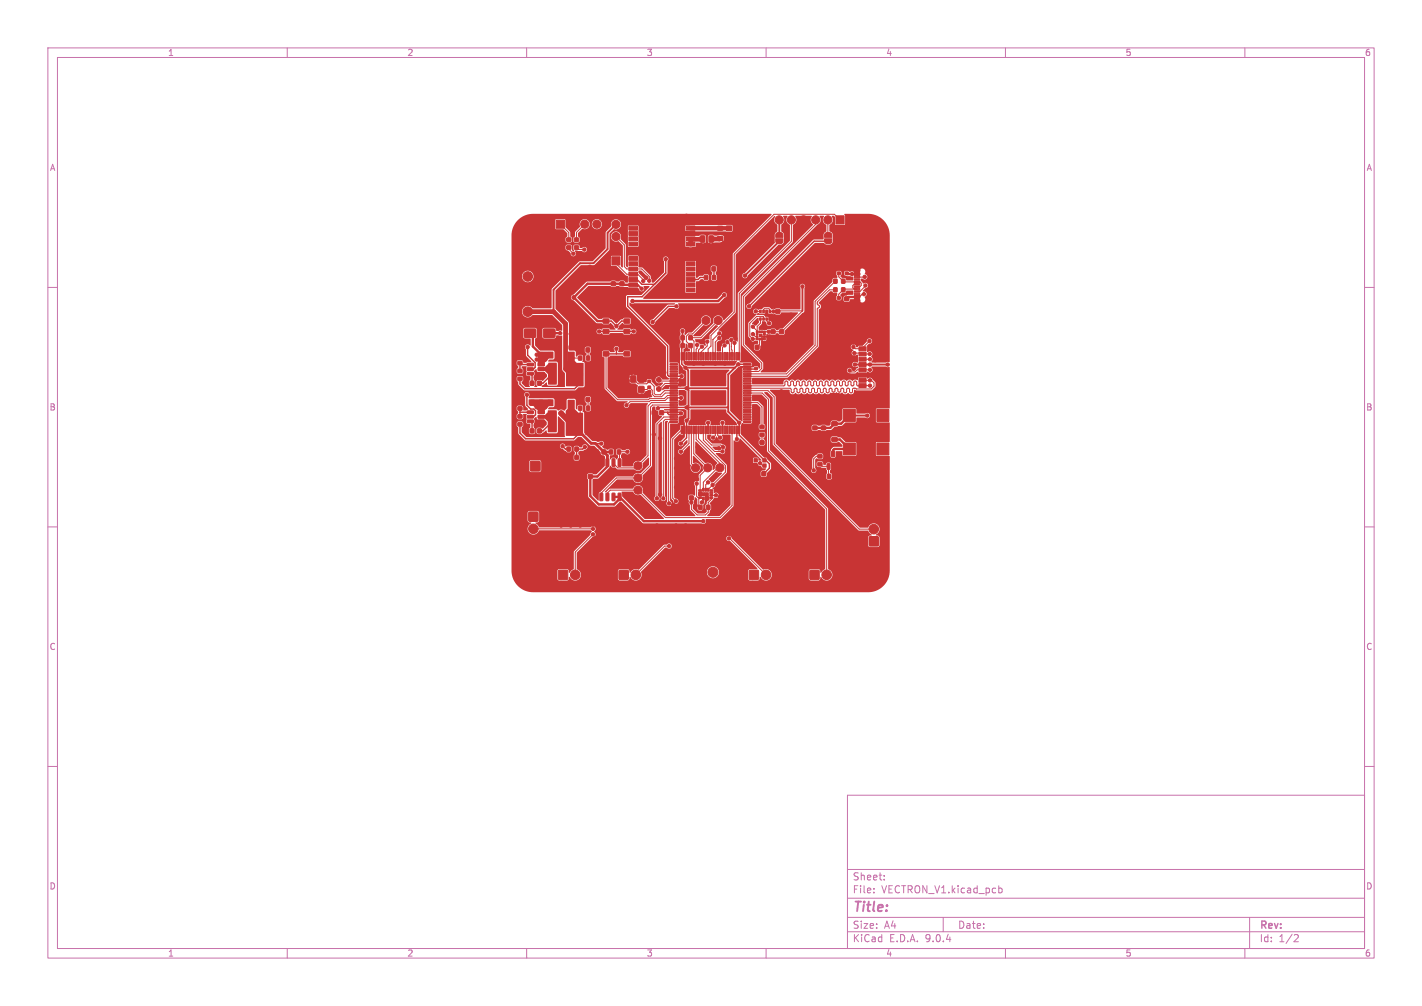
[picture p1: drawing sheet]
<svg xmlns="http://www.w3.org/2000/svg" width="297mm" height="210mm" viewBox="0 0 297 210" stroke-linecap="round" stroke-linejoin="round" font-family="sans-serif">
<defs><g id="words">
<text font-size="2.8" fill="#c872ab" x="178" y="190.9">Title:</text>
<g font-size="2.1" fill="#c872ab">
<text x="178" y="184">Sheet:</text>
<text x="178" y="186.7">File:</text>
<text x="184.1" y="186.7">VECTRON_V1.kicad_pcb</text>
<text x="178" y="196.9">KiCad</text>
<text x="178" y="194.1">Size:</text>
<text x="184.7" y="194.1">A4</text>
<text x="185.7" y="196.9">E.D.A.</text>
<text x="193.3" y="196.9">9.0.4</text>
<text x="200" y="194.1">Date:</text>
<text x="263" y="194.3">Rev:</text>
<text x="263" y="196.9">Id:</text>
<text x="267.1" y="196.9">1/2</text>
</g>
<g font-size="1.8" fill="#c872ab">
<text x="35" y="11.9">1</text>
<text x="85" y="11.9">2</text>
<text x="135" y="11.9">3</text>
<text x="185" y="11.9">4</text>
<text x="235" y="11.9">5</text>
<text x="285" y="11.9">6</text>
<text x="10.3" y="35.9">A</text>
<text x="285.4" y="35.9">A</text>
<text x="10.3" y="85.9">B</text>
<text x="285.3" y="85.9">B</text>
<text x="10.3" y="135.9">C</text>
<text x="285.3" y="135.9">C</text>
<text x="10.3" y="185.9">D</text>
<text x="285.3" y="185.9">D</text>
<text x="35" y="199.9">1</text>
<text x="85" y="199.9">2</text>
<text x="135" y="199.9">3</text>
<text x="185" y="199.9">4</text>
<text x="235" y="199.9">5</text>
<text x="285" y="199.9">6</text>
</g>
</g></defs>
<g fill="none" stroke="#c872ab" stroke-width=".21">
<path d="M10 10h277v190h-277zM12 12h273v186h-273zM60 10v2M110 10v2M160 10v2M210 10v2M260 10v2M10 60h2M285 60h2M10 110h2M285 110h2M10 160h2"/>
<path d="M177 166h108v32h-108zM285 160h2M60 198v2M110 198v2M160 198v2M177 194.5h108M177 191.5h108M177 187.5h108M177 181.5h108M182.5 186.3v.1M182.5 185.5v.1M184.7 183.6v.1"/>
<path d="M184.7 182.8v.1M197 191.5v3M208.6 185.5l.4-.1 .3 .3-.1 .6h-.6M210 198v2M260 198v2M261 191.5v6.5M270.5 195.1l.5 .1 .2 .3-1 1.1h1"/>
</g>
<g fill="#c83434" stroke="#c83434" stroke-width=".21">
<path d="M142.2 71.7h.7v.9h-.7z"/>
<path d="M143.9 71.7h.7v.9h-.7z"/>
<path d="M147.6 105.5h.7v.8h-.7z"/>
<path d="M145.9 105.5h.7v.8h-.7z"/>
<path d="M127.7 60.4h.8v.8h-.8z"/>
<path d="M127.7 58.8h.8v.8h-.8z"/>
<path d="M139.9 75.9h1.5l.1 .2-1.5 .1z"/>
<path d="M139.9 76.4h1.5l.1 .2-1.5 .1z"/>
<path d="M139.9 76.9h1.5l.1 .2-1.5 .1z"/>
<path d="M139.9 77.4h1.5l.1 .2-1.5 .1z"/>
<path d="M139.9 77.9h1.5l.1 .2-1.5 .1z"/>
<path d="M139.9 78.4h1.5l.1 .2-1.5 .1z"/>
<path d="M139.9 78.9h1.5l.1 .2-1.5 .1z"/>
<path d="M139.9 79.4h1.5l.1 .2-1.5 .1z"/>
<path d="M139.9 79.9h1.5l.1 .2-1.5 .1z"/>
<path d="M139.9 80.4h1.5l.1 .2-1.5 .1z"/>
<path d="M139.9 80.9h1.5l.1 .2-1.5 .1z"/>
<path d="M139.9 81.4h1.5l.1 .2-1.5 .1z"/>
<path d="M139.9 81.9h1.5l.1 .2-1.5 .1z"/>
<path d="M139.9 82.4h1.5l.1 .2-1.5 .1z"/>
<path d="M139.9 82.9h1.5l.1 .2-1.5 .1z"/>
<path d="M139.9 83.4h1.5l.1 .2-1.5 .1z"/>
<path d="M139.9 83.9h1.5l.1 .2-1.5 .1z"/>
<path d="M139.9 84.4h1.5l.1 .2-1.5 .1z"/>
<path d="M139.9 84.9h1.5l.1 .2-1.5 .1z"/>
<path d="M139.9 85.4h1.5l.1 .2-1.5 .1z"/>
<path d="M139.9 85.9h1.5l.1 .2-1.5 .1z"/>
<path d="M139.9 86.4h1.5l.1 .2-1.5 .1z"/>
<path d="M139.9 86.9h1.5l.1 .2-1.5 .1z"/>
<path d="M139.9 87.4h1.5l.1 .2-1.5 .1z"/>
<path d="M139.9 87.9h1.5l.1 .2-1.5 .1z"/>
<path d="M142.3 88.9l.2 .1v1.5h-.3z"/>
<path d="M142.8 88.9l.2 .1v1.5h-.2z"/>
<path d="M143.3 88.9l.2 .1v1.5h-.3z"/>
<path d="M143.8 88.9l.2 .1v1.5h-.3z"/>
<path d="M144.3 88.9l.2 .1v1.5h-.2z"/>
<path d="M144.8 88.9l.3 .1-.1 1.5h-.3z"/>
<path d="M145.3 88.9l.2 .1v1.5h-.3z"/>
<path d="M145.8 88.9l.2 .1v1.5h-.3z"/>
<path d="M146.3 88.9l.3 .1-.1 1.5h-.3z"/>
<path d="M146.8 88.9l.2 .1v1.5h-.3z"/>
<path d="M147.3 88.9l.2 .1v1.5h-.3z"/>
<path d="M147.8 88.9l.2 .1v1.5h-.2z"/>
<path d="M148.3 88.9l.3 .1-.1 1.5h-.3z"/>
<path d="M148.8 88.9l.2 .1v1.5h-.3z"/>
<path d="M149.3 88.9l.2 .1v1.5h-.2z"/>
<path d="M149.8 88.9l.3 .1-.1 1.5h-.3z"/>
<path d="M150.3 88.9l.2 .1v1.5h-.3z"/>
<path d="M150.8 88.9l.2 .1v1.5h-.3z"/>
<path d="M151.3 88.9l.3 .1-.1 1.5h-.3z"/>
<path d="M151.8 88.9l.2 .1v1.5h-.3z"/>
<path d="M152.3 88.9l.2 .1v1.5h-.3z"/>
<path d="M152.8 88.9l.2 .1v1.5h-.2z"/>
<path d="M153.3 88.9l.3 .1-.1 1.5h-.3z"/>
<path d="M153.8 88.9l.2 .1v1.5h-.3z"/>
<path d="M154.3 88.9l.2 .1v1.5h-.2z"/>
<path d="M155.3 87.9h1.5l.1 .2-1.6 .1z"/>
<path d="M155.3 87.4h1.5l.1 .2-1.6 .1z"/>
<path d="M155.3 86.9h1.5l.1 .2-1.6 .1z"/>
<path d="M155.3 86.4h1.5l.1 .2-1.6 .1z"/>
<path d="M155.3 85.9h1.5l.1 .2-1.6 .1z"/>
<path d="M155.3 85.4h1.5l.1 .2-1.6 .1z"/>
<path d="M155.3 84.9h1.5l.1 .2-1.6 .1z"/>
<path d="M155.3 84.4h1.5l.1 .2-1.6 .1z"/>
<path d="M155.3 83.9h1.5l.1 .2-1.6 .1z"/>
<path d="M155.3 83.4h1.5l.1 .2-1.6 .1z"/>
<path d="M155.3 82.9h1.5l.1 .2-1.6 .1z"/>
<path d="M155.3 82.4h1.5l.1 .2-1.6 .1z"/>
<path d="M155.3 81.9h1.5l.1 .2-1.6 .1z"/>
<path d="M155.3 81.4h1.5l.1 .2-1.6 .1z"/>
<path d="M155.3 80.9h1.5l.1 .2-1.6 .1z"/>
<path d="M155.3 80.4h1.5l.1 .2-1.6 .1z"/>
<path d="M155.3 79.9h1.5l.1 .2-1.6 .1z"/>
<path d="M155.3 79.4h1.5l.1 .2-1.6 .1z"/>
<path d="M155.3 78.9h1.5l.1 .2-1.6 .1z"/>
<path d="M155.3 78.4h1.5l.1 .2-1.6 .1z"/>
<path d="M155.3 77.9h1.5l.1 .2-1.6 .1z"/>
<path d="M155.3 77.4h1.5l.1 .2-1.6 .1z"/>
<path d="M155.3 76.9h1.5l.1 .2-1.6 .1z"/>
<path d="M155.3 76.4h1.5l.1 .2-1.6 .1z"/>
<path d="M155.3 75.9h1.5l.1 .2-1.6 .1z"/>
<path d="M154.3 73.6l.2 .1v1.5l-.2-.1z"/>
<path d="M153.8 73.6l.2 .1v1.5l-.3-.1z"/>
<path d="M153.3 73.6l.3 .1-.1 1.5-.3-.1z"/>
<path d="M152.8 73.6l.2 .1v1.5l-.2-.1z"/>
<path d="M152.3 73.6l.2 .1v1.5l-.3-.1z"/>
<path d="M151.8 73.6l.2 .1v1.5l-.3-.1z"/>
<path d="M151.3 73.6l.3 .1-.1 1.5-.3-.1z"/>
<path d="M150.8 73.6l.2 .1v1.5l-.3-.1z"/>
<path d="M150.3 73.6l.2 .1v1.5l-.3-.1z"/>
<path d="M149.8 73.6l.3 .1-.1 1.5-.3-.1z"/>
<path d="M149.3 73.6l.2 .1v1.5l-.2-.1z"/>
<path d="M148.8 73.6l.2 .1v1.5l-.3-.1z"/>
<path d="M148.3 73.6l.3 .1-.1 1.5-.3-.1z"/>
<path d="M147.8 73.6l.2 .1v1.5l-.2-.1z"/>
<path d="M147.3 73.6l.2 .1v1.5l-.3-.1z"/>
<path d="M146.8 73.6l.2 .1v1.5l-.3-.1z"/>
<path d="M146.3 73.6l.3 .1-.1 1.5-.3-.1z"/>
<path d="M145.8 73.6l.2 .1v1.5l-.3-.1z"/>
<path d="M145.3 73.6l.2 .1v1.5l-.3-.1z"/>
<path d="M144.8 73.6l.3 .1-.1 1.5-.3-.1z"/>
<path d="M144.3 73.6l.2 .1v1.5l-.2-.1z"/>
<path d="M143.8 73.6l.2 .1v1.5l-.3-.1z"/>
<path d="M143.3 73.6l.2 .1v1.5l-.3-.1z"/>
<path d="M142.8 73.6l.2 .1v1.5l-.2-.1z"/>
<path d="M142.3 73.6l.2 .1v1.5l-.3-.1z"/>
<path d="M112.4 87.7h1.2l.1 .5h-1.2z"/>
<path d="M112.4 86.7h1.2l.1 .5-1.2 .1z"/>
<path d="M112.4 85.8h1.2l.1 .5h-1.2z"/>
<path d="M110.1 85.8h1.2l.1 .5h-1.2z"/>
<path d="M110.1 86.7h1.2l.1 .5-1.2 .1z"/>
<path d="M110.1 87.7h1.2l.1 .5h-1.2z"/>
<path d="M116.7 119.1h1.8v1.8h-1.8z"/>
<path d="M120.8 84.8h.7v.8h-.7z"/>
<path d="M122.5 84.8h.7v.8h-.7z"/>
<path d="M124.2 93.9h.8v.9h-.8z"/>
<path d="M125.7 93.9h.8v.9h-.8z"/>
<path d="M118.4 93.3h.7v.9h-.7z"/>
<path d="M120.1 93.3h.7v.9h-.7z"/>
<path d="M116.2 46h1.7v1.7h-1.7z"/>
<path d="M114.4 82h.8v.8h-.8z"/>
<path d="M114.4 83.6h.8v.8h-.8z"/>
<path d="M122.4 79.5h.8v.9h-.8z"/>
<path d="M120.8 79.5h.8v.9h-.8z"/>
<path d="M170.8 94.9h.9v.7h-.9z"/>
<path d="M170.8 96.6h.9v.6h-.9z"/>
<path d="M146 102.3l.5-.1v.3l-.5 .1z"/>
<path d="M146 102.8l.5-.1v.3l-.5 .1z"/>
<path d="M146 103.3l.5-.1v.3l-.5 .1z"/>
<path d="M146 103.8l.5-.1v.3l-.5 .1z"/>
<path d="M146.8 103.8h.3l-.1 .6-.3-.1z"/>
<path d="M147.3 103.8h.3l-.1 .6-.3-.1z"/>
<path d="M147.8 103.8h.3l-.1 .6-.3-.1z"/>
<path d="M148.3 103.8l.5-.1 .1 .3-.6 .1z"/>
<path d="M148.3 103.3l.5-.1 .1 .3-.6 .1z"/>
<path d="M148.3 102.8l.5-.1 .1 .3-.6 .1z"/>
<path d="M148.3 102.3l.5-.1 .1 .3-.6 .1z"/>
<path d="M147.8 102h.3l-.1 .5h-.3z"/>
<path d="M147.3 102h.3l-.1 .5h-.3z"/>
<path d="M146.8 102h.3l-.1 .5h-.3z"/>
<path d="M174.6 45.1h1.7v1.7h-1.7z"/>
<path d="M162.8 70.4h.9v.8h-.9z"/>
<path d="M162.8 68.9h.9v.7h-.9z"/>
<path d="M132.4 104h1.7v1.7h-1.7z"/>
<path d="M171.6 90.5h.8v.8h-.8z"/>
<path d="M171.6 88.9h.8v.8h-.8z"/>
<path d="M114.8 85.9h1.1l.2 .1v3.8l-.2 .2-1 .1-.2-.2z"/>
<path d="M118.5 85.9h1l.3 .1v3.8l-.2 .2-1 .1-.2-.2z"/>
<path d="M127.8 53.6h1.7v1.7h-1.7z"/>
<path d="M110.5 106.9h1.8v1.9h-1.8z"/>
<path d="M135.3 78.4h.6v.5h-.6z"/>
<path d="M135.3 79.4h.6v.4h-.6z"/>
<path d="M110.8 82h.8v.8h-.8z"/>
<path d="M110.8 83.6h.8v.8h-.8z"/>
<path d="M147.1 57.5h.7v.8h-.7z"/>
<path d="M148.8 57.5h.7v.8h-.7z"/>
<path d="M136.2 85.7h.8v.9h-.8z"/>
<path d="M137.8 85.7h.8v.9h-.8z"/>
<path d="M144.1 66.1h1.7v1.7h-1.7z"/>
<path d="M112.6 72.1h.8v.8h-.8z"/>
<path d="M112.6 73.6h.8v.8h-.8z"/>
<path d="M176.5 55.4h.7v.5h-.7z"/>
<path d="M176.5 56.8h.7v.5h-.7z"/>
<path d="M112.4 77.7h1.2l.1 .5-1.2 .1z"/>
<path d="M112.4 76.8h1.2l.1 .5h-1.2z"/>
<path d="M112.4 75.8h1.2l.1 .5-1.2 .1z"/>
<path d="M110.1 75.8h1.2l.1 .5-1.2 .1z"/>
<path d="M110.1 76.8h1.2l.1 .5h-1.2z"/>
<path d="M110.1 77.7h1.2l.1 .5-1.2 .1z"/>
<path d="M127.3 93.9h.7v.9h-.7z"/>
<path d="M128.9 93.9h.7v.9h-.7z"/>
<path d="M118.9 82.2h.9v.8h-.9z"/>
<path d="M118.9 83.7h.9v.8h-.9z"/>
<path d="M181.6 112.1h1.8v1.8h-1.8z"/>
<path d="M122.4 76.1h.8v.8h-.8z"/>
<path d="M120.8 76.1h.8v.8h-.8z"/>
<path d="M172.2 49.9h1.5v.6l-.4 .3h-.8l-.2-.3z"/>
<path d="M172.3 48.7l.4-.1h.7l.3 .3v.7h-1.5z"/>
<path d="M152.7 45.7h2.2v1h-2.2z"/>
<path d="M152.7 48.6h2.2v1.1h-2.2z"/>
<path d="M151.7 47.2h1.1v1h-1.1z"/>
<path d="M157.5 95.8h.7v.7h-.7z"/>
<path d="M157.5 96.9h.7v.7h-.7z"/>
<path d="M159.3 96.9h.7v.7h-.7z"/>
<path d="M159.3 95.8h.7v.7h-.7z"/>
<path d="M122.4 77.8h.8v.9h-.8z"/>
<path d="M120.8 77.8h.8v.9h-.8z"/>
<path d="M142.9 118.5h2v1.9h-2z"/>
<path d="M108.2 78.7h.8v.7h-.8z"/>
<path d="M108.2 77.1h.8v.7h-.8z"/>
<path d="M118.9 72.1h.8v.8h-.8z"/>
<path d="M118.9 73.7h.8v.8h-.8z"/>
<path d="M176.1 85.5h2.6v2.5h-2.6z"/>
<path d="M176.1 92.5h2.6v2.5h-2.6z"/>
<path d="M183.1 92.5h2.6v2.5h-2.6z"/>
<path d="M183.1 85.5h2.6v2.5h-2.6z"/>
<path d="M176.4 63.5h.9v.8h-.9z"/>
<path d="M176.4 62h.9v.8h-.9z"/>
<path d="M120.8 72.6h.8v.9h-.8z"/>
<path d="M122.4 72.6h.8v.9h-.8z"/>
<path d="M172.8 96.8l.6 .1-.1 1.1-.6-.1z"/>
<path d="M174.7 96.8l.6 .1-.1 1.1-.6-.1z"/>
<path d="M173.7 94.2l.6 .1-.1 1.1-.5-.1z"/>
<path d="M122.3 88.1h.8v.9h-.8z"/>
<path d="M120.8 88.1h.8v.9h-.8z"/>
<path d="M156.5 119.1h1.9v1.8h-1.9z"/>
<path d="M129.5 60.4h.8v.8h-.8z"/>
<path d="M129.5 58.8h.8v.8h-.8z"/>
<path d="M175.8 58.3h.7v.8h-.7z"/>
<path d="M174.1 58.3h.7v.8h-.7z"/>
<path d="M141.9 96.8h1.7v1.7h-1.7z"/>
<path d="M108.2 84.9h.8v.7h-.8z"/>
<path d="M108.2 83.3h.8v.7h-.8z"/>
<path d="M131.7 78.5h1.1v1.2h-1.1z"/>
<path d="M131.7 80.7h1.1v1.2h-1.1z"/>
<path d="M133.4 80.7h1.1v1.2h-1.1z"/>
<path d="M133.4 78.5h1.1v1.2h-1.1z"/>
<path d="M142.2 70.1h.7v.8h-.7z"/>
<path d="M143.9 70.1h.7v.8h-.7z"/>
<path d="M129.1 95.8l.6 .1-.1 1.5-.5-.1z"/>
<path d="M127.9 95.8l.5 .1v1.5l-.6-.1z"/>
<path d="M126.6 95.8l.6 .1-.1 1.5-.5-.1z"/>
<path d="M125.3 95.8l.6 .1-.1 1.5-.5-.1z"/>
<path d="M125.3 103h.6l-.1 1.5-.5-.1z"/>
<path d="M126.6 103h.6l-.1 1.5-.5-.1z"/>
<path d="M127.9 103h.5v1.5l-.6-.1z"/>
<path d="M129.1 103h.6l-.1 1.5-.5-.1z"/>
<path d="M174.9 55.4h.6v.5h-.6z"/>
<path d="M174.9 56.8h.6v.5h-.6z"/>
<path d="M172.8 99h.7v.8h-.7z"/>
<path d="M174.5 99h.7v.8h-.7z"/>
<path d="M135.3 81.6h.6v.4h-.6z"/>
<path d="M135.3 80.6h.6v.5h-.6z"/>
<path d="M160.6 66.4h.3v.5h-.3z"/>
<path d="M159.9 66.4h.4v.5h-.4z"/>
<path d="M159.3 66.4h.4v.5h-.4z"/>
<path d="M158.6 66.4h.4v.5h-.4z"/>
<path d="M158.6 64.8h.4v.5h-.4z"/>
<path d="M159.3 64.8h.4v.5h-.4z"/>
<path d="M159.9 64.8h.4v.5h-.4z"/>
<path d="M160.6 64.8h.3v.5h-.3z"/>
<path d="M175.8 60.1h.7v.8h-.7z"/>
<path d="M174.1 60.1h.7v.8h-.7z"/>
<path d="M162 66.2h.9v.8h-.9z"/>
<path d="M162 64.6h.9v.8h-.9z"/>
<path d="M162 49.9h1.5v.6l-.4 .3h-.8l-.2-.3z"/>
<path d="M162.1 48.7l.4-.1h.7l.3 .3v.7h-1.5z"/>
<path d="M129.3 119.1h1.9v1.8h-1.9z"/>
<path d="M178.5 62.5h1l.1 .5-1.1 .1z"/>
<path d="M178.5 61.7h1l.1 .5-1.1 .1z"/>
<path d="M178.4 60.7h1.1l.1 .2-1.1 .1z"/>
<path d="M178.4 59.7h1.1l.1 .2-1.1 .1z"/>
<path d="M178.4 59.2h1.1l.1 .2-1.1 .1z"/>
<path d="M178.4 58.2h1.1l.1 .2-1.1 .1z"/>
<path d="M178.5 56.9h1l.1 .5-1.1 .1z"/>
<path d="M178.5 56.1h1l.1 .5-1.1 .1z"/>
<path d="M178.4 57.7h1.1l.1 .2-1.1 .1z"/>
<path d="M178.4 58.7h1.1l.1 .2-1.1 .1z"/>
<path d="M178.4 60.2h1.1l.1 .2-1.1 .1z"/>
<path d="M178.4 61.2h1.1l.1 .2-1.1 .1z"/>
<path d="M169.8 90.5h.8v.8h-.8z"/>
<path d="M169.8 88.9h.8v.8h-.8z"/>
<path d="M146.3 49.3l.7-.1 .2 .2v1l-.1 .2h-.6l-.3-.2z"/>
<path d="M148.1 49.3l.7-.1 .3 .2v1l-.2 .2h-.6l-.2-.2z"/>
<path d="M120.1 95.1h.7v.8h-.7z"/>
<path d="M118.4 95.1h.7v.8h-.7z"/>
<path d="M144 102h.8v.8h-.8z"/>
<path d="M144 103.5h.8v.8h-.8z"/>
<path d="M122.3 89.8h.8v.9h-.8z"/>
<path d="M120.8 89.8h.8v.9h-.8z"/>
<path d="M118.4 51.3h.8v.7h-.8z"/>
<path d="M118.4 49.7h.8v.7h-.8z"/>
<path d="M130.3 73.4h1.2v.9h-1.2z"/>
<path d="M126 73.4h1.2v.9h-1.2z"/>
<path d="M130.3 71.3h1.2v.9h-1.2z"/>
<path d="M126 71.3h1.2v.9h-1.2z"/>
<path d="M149.9 49.4h1l.1 .7-.2 .1h-.9l-.1-.2z"/>
<path d="M149.9 47.3l1-.1 .1 .8-.2 .1h-.9l-.1-.2z"/>
<path d="M108.2 88.2h.8v.7h-.8z"/>
<path d="M108.2 86.6h.8v.7h-.8z"/>
<path d="M158.7 88.8h.9v.7h-.9z"/>
<path d="M158.7 90.4h.9v.7h-.9z"/>
<path d="M158.7 93.6h.9v.7h-.9z"/>
<path d="M158.7 92h.9v.7h-.9z"/>
<path d="M120.8 74.3h.7v.9h-.7z"/>
<path d="M122.5 74.3h.7v.9h-.7z"/>
<path d="M109.5 68.7h2.4v1.7h-2.4z"/>
<path d="M113.5 68.7h2.4v1.7h-2.4z"/>
<path d="M109.3 61.6h1.9v1.9h-1.9z"/>
<path d="M109.3 54.2h1.9v1.9h-1.9z"/>
<path d="M108.2 75.4h.8v.7h-.8z"/>
<path d="M108.2 73.8h.8v.7h-.8z"/>
<path d="M143.3 60.2h1.8v.8h-1.8z"/>
<path d="M143.3 59.1h1.8v.8h-1.8z"/>
<path d="M143.3 58h1.8v.8h-1.8z"/>
<path d="M143.3 56.9h1.8v.8h-1.8z"/>
<path d="M143.3 55.8h1.8v.8h-1.8z"/>
<path d="M143.3 54.7h1.8v.8h-1.8z"/>
<path d="M143.3 53.6h1.8v.8h-1.8z"/>
<path d="M143.3 50.6h1.8v.8h-1.8z"/>
<path d="M143.3 49.5h1.8v.8h-1.8z"/>
<path d="M143.3 48.4h1.8v.8h-1.8z"/>
<path d="M143.3 47.3h1.8v.8h-1.8z"/>
<path d="M143.3 46.2h1.8v.8h-1.8z"/>
<path d="M131.3 46.2h1.9v.8h-1.9z"/>
<path d="M131.3 47.3h1.9v.8h-1.9z"/>
<path d="M131.3 48.4h1.9v.8h-1.9z"/>
<path d="M131.3 49.5h1.9v.8h-1.9z"/>
<path d="M131.3 50.6h1.9v.8h-1.9z"/>
<path d="M131.3 53.6h1.9v.8h-1.9z"/>
<path d="M131.3 54.7h1.9v.8h-1.9z"/>
<path d="M131.3 55.8h1.9v.8h-1.9z"/>
<path d="M131.3 56.9h1.9v.8h-1.9z"/>
<path d="M131.3 58h1.9v.8h-1.9z"/>
<path d="M131.3 59.1h1.9v.8h-1.9z"/>
<path d="M131.3 60.2h1.9v.8h-1.9z"/>
<path d="M157.6 75.7h.6v.5h-.6z"/>
<path d="M157.6 76.7h.6v.5h-.6z"/>
<path d="M174.9 63.3h.6v.6h-.6z"/>
<path d="M174.9 61.9h.6v.6h-.6z"/>
<path d="M114.4 72.1h.8v.8h-.8z"/>
<path d="M114.4 73.6h.8v.8h-.8z"/>
<path d="M161 70.4h.9v.8h-.9z"/>
<path d="M161 68.9h.9v.7h-.9z"/>
<path d="M157.6 98.5h.8v.8h-.8z"/>
<path d="M159.1 98.5h.8v.8h-.8z"/>
<path d="M120 51.3h.8v.7h-.8z"/>
<path d="M120 49.7h.8v.7h-.8z"/>
<path d="M120.8 83h.8v.8h-.8z"/>
<path d="M122.4 83h.8v.8h-.8z"/>
<path d="M110.7 79.6h.8v.8h-.8z"/>
<path d="M112.3 79.6h.8v.8h-.8z"/>
<path d="M130.3 68.7h1.2v.9h-1.2z"/>
<path d="M126 68.7h1.2v.9h-1.2z"/>
<path d="M130.3 66.6h1.2v.9h-1.2z"/>
<path d="M126 66.6h1.2v.9h-1.2z"/>
<path d="M110.8 96.3h2v2h-2z"/>
<path d="M122.9 97.5h.8v.8h-.8z"/>
<path d="M122.9 99.1h.8v.8h-.8z"/>
<path d="M147.1 55.7h.8v.8h-.8z"/>
<path d="M148.7 55.7h.8v.8h-.8z"/>
<path d="M153.6 92.4h.6v.5h-.6z"/>
<path d="M153.6 91.4h.6v.5h-.6z"/>
<path d="M159.3 72.1h.8v.8h-.8z"/>
<path d="M157.7 72.1h.8v.8h-.8z"/>
<path d="M122.3 86.5h.8v.8h-.8z"/>
<path d="M120.8 86.5h.8v.8h-.8z"/>
<path d="M173.8 88.1h1v.7h-1z"/>
<path d="M173.8 91.4h1v.7h-1z"/>
<path d="M157.9 69.1h.4v.4h-.4z"/>
<path d="M157.9 69.6h.4v.4h-.4z"/>
<path d="M157.9 70.1h.4v.4h-.4z"/>
<path d="M157.9 70.6h.4v.4h-.4z"/>
<path d="M158.5 70.6h.3v.4h-.3z"/>
<path d="M159 70.6h.3v.4h-.3z"/>
<path d="M159.5 70.6h.3v.4h-.3z"/>
<path d="M159.5 70.1h.3v.4h-.3z"/>
<path d="M159.5 69.6h.3v.4h-.3z"/>
<path d="M159.5 69.1h.3v.4h-.3z"/>
<path d="M159 69.1h.3v.4h-.3z"/>
<path d="M158.5 69.1h.3v.4h-.3z"/>
<path d="M179.4 72.4h1.5v.8h-1.5z"/>
<path d="M179.4 73.5h1.5v.8h-1.5z"/>
<path d="M179.4 74.6h1.5v.8h-1.5z"/>
<path d="M179.4 75.7h1.5v.8h-1.5z"/>
<path d="M179.4 76.8h1.5v.8h-1.5z"/>
<path d="M179.4 77.9h1.5v.8h-1.5z"/>
<path d="M179.4 79h1.5v.8h-1.5z"/>
<path d="M179.4 80.1h1.5v.8h-1.5z"/>
<path d="M181.9 68.5h1.7l.2 .3-.1 .9-.3 .2-1.5-.1-.2-.3 .1-.8z"/>
<path d="M173.6 68.5h1.7l.2 .3-.1 .9-.3 .2-1.5-.1-.2-.3 .1-.8z"/>
<path d="M181.9 82.2h1.7l.2 .3-.1 .9-.3 .2-1.5-.1-.2-.3 .1-.8z"/>
<path d="M173.6 82.2h1.7l.2 .3-.1 .9-.3 .2-1.5-.1-.2-.3 .1-.8z"/>
<path d="M110.7 89.5h.8v.9h-.8z"/>
<path d="M112.3 89.5h.8v.9h-.8z"/>
<path d="M169.2 119.1h1.8v1.8h-1.8z"/>
<path d="M112.6 82h.8v.8h-.8z"/>
<path d="M112.6 83.6h.8v.8h-.8z"/>
<path d="M114.8 76l1.1-.1 .2 .2v3.8l-.2 .2h-1l-.2-.2z"/>
<path d="M118.5 76l1-.1 .3 .2v3.8l-.2 .2h-1l-.2-.2z"/>
<circle cx="108.9" cy="49.1" r=".4"/>
<circle cx="109.6" cy="47.4" r=".4"/>
<circle cx="109.6" cy="50.8" r=".4"/>
<circle cx="111.3" cy="46.7" r=".4"/>
<circle cx="111.3" cy="49.1" r="3.2"/>
<circle cx="111.3" cy="51.5" r=".4"/>
<circle cx="113" cy="47.4" r=".4"/>
<circle cx="113" cy="50.8" r=".4"/>
<circle cx="113.7" cy="49.1" r=".4"/>
<circle cx="120.1" cy="120" r="1"/>
<circle cx="122.7" cy="120" r="1"/>
<circle cx="119.6" cy="46.8" r=".85"/>
<circle cx="122.1" cy="46.8" r=".85"/>
<circle cx="124.7" cy="46.8" r=".85"/>
<circle cx="172.9" cy="45.9" r=".85"/>
<circle cx="170.4" cy="45.9" r=".85"/>
<circle cx="167.8" cy="45.9" r=".85"/>
<circle cx="165.3" cy="45.9" r=".85"/>
<circle cx="162.8" cy="45.9" r=".85"/>
<circle cx="133.2" cy="102.3" r=".85"/>
<circle cx="133.2" cy="99.8" r=".85"/>
<circle cx="133.2" cy="97.2" r=".85"/>
<circle cx="128.7" cy="51.9" r=".85"/>
<circle cx="128.7" cy="49.4" r=".85"/>
<circle cx="128.7" cy="46.8" r=".85"/>
<circle cx="111.4" cy="110.4" r="1"/>
<circle cx="111.4" cy="112.9" r="1"/>
<circle cx="147.4" cy="66.9" r=".85"/>
<circle cx="150" cy="66.9" r=".85"/>
<circle cx="182.5" cy="110.5" r="1"/>
<circle cx="182.5" cy="107.9" r="1"/>
<circle cx="148.9" cy="119.5" r="1.05"/>
<circle cx="108.9" cy="119.1" r=".4"/>
<circle cx="109.6" cy="117.4" r=".4"/>
<circle cx="109.6" cy="120.8" r=".4"/>
<circle cx="111.3" cy="116.7" r=".4"/>
<circle cx="111.3" cy="119.1" r="3.2"/>
<circle cx="111.3" cy="121.5" r=".4"/>
<circle cx="113" cy="117.4" r=".4"/>
<circle cx="113" cy="120.8" r=".4"/>
<circle cx="113.7" cy="119.1" r=".4"/>
<circle cx="160" cy="120" r="1"/>
<circle cx="162.5" cy="120" r="1"/>
<circle cx="145.3" cy="97.6" r=".85"/>
<circle cx="147.8" cy="97.6" r=".85"/>
<circle cx="150.4" cy="97.6" r=".85"/>
<circle cx="132.8" cy="120" r="1"/>
<circle cx="135.3" cy="120" r="1"/>
<circle cx="110.2" cy="65.1" r="1"/>
<circle cx="110.2" cy="57.7" r="1"/>
<circle cx="183.7" cy="119.1" r=".4"/>
<circle cx="183" cy="120.8" r=".4"/>
<circle cx="183" cy="117.4" r=".4"/>
<circle cx="181.3" cy="121.5" r=".4"/>
<circle cx="181.3" cy="119.1" r="3.2"/>
<circle cx="181.3" cy="116.7" r=".4"/>
<circle cx="179.6" cy="120.8" r=".4"/>
<circle cx="179.6" cy="117.4" r=".4"/>
<circle cx="178.9" cy="119.1" r=".4"/>
<circle cx="178.9" cy="49.1" r=".4"/>
<circle cx="179.6" cy="47.4" r=".4"/>
<circle cx="179.6" cy="50.8" r=".4"/>
<circle cx="181.3" cy="46.7" r=".4"/>
<circle cx="181.3" cy="49.1" r="3.2"/>
<circle cx="181.3" cy="51.5" r=".4"/>
<circle cx="183" cy="47.4" r=".4"/>
<circle cx="183" cy="50.8" r=".4"/>
<circle cx="183.7" cy="49.1" r=".4"/>
<circle cx="111.8" cy="102.3" r="1.05"/>
<circle cx="172.7" cy="120" r="1"/>
<circle cx="175.2" cy="120" r="1"/>
<circle cx="137.6" cy="81.2" r=".5"/>
<circle cx="137.6" cy="79.3" r=".5"/>
<circle cx="142.3" cy="78.6" r=".35"/>
<circle cx="139" cy="54.1" r=".35"/>
<circle cx="146.3" cy="87.9" r=".35"/>
<circle cx="142.1" cy="80.2" r=".35"/>
<circle cx="133.2" cy="71.7" r=".35"/>
<circle cx="159.2" cy="109.7" r=".35"/>
<circle cx="161.2" cy="101.7" r=".35"/>
<circle cx="175.2" cy="67.7" r=".35"/>
<circle cx="129.2" cy="109.7" r=".35"/>
<circle cx="133.2" cy="75.7" r=".35"/>
<circle cx="159.2" cy="121.7" r=".35"/>
<circle cx="133.2" cy="82.6" r=".35"/>
<circle cx="127.2" cy="65.7" r=".35"/>
<circle cx="115.2" cy="107.7" r=".35"/>
<circle cx="129.2" cy="121.7" r=".35"/>
<circle cx="167.2" cy="77.7" r=".35"/>
<circle cx="155.2" cy="53.7" r=".35"/>
<circle cx="142.2" cy="84.1" r=".35"/>
<circle cx="125.2" cy="121.7" r=".35"/>
<circle cx="151.5" cy="45.2" r=".35"/>
<circle cx="152.4" cy="59.9" r=".35"/>
<circle cx="123.2" cy="115.7" r=".35"/>
<circle cx="135.2" cy="105.7" r=".35"/>
<circle cx="155.2" cy="107.7" r=".35"/>
<circle cx="137.9" cy="55.5" r=".35"/>
<circle cx="134.8" cy="82.4" r=".35"/>
<circle cx="159.2" cy="111.7" r=".35"/>
<circle cx="143.2" cy="113.7" r=".35"/>
<circle cx="171.2" cy="85.7" r=".35"/>
<circle cx="142.3" cy="87.4" r=".35"/>
<circle cx="127.2" cy="89.7" r=".35"/>
<circle cx="169.2" cy="75.7" r=".35"/>
<circle cx="175.2" cy="47.7" r=".35"/>
<circle cx="136.1" cy="77.9" r=".35"/>
<circle cx="167.2" cy="109.7" r=".35"/>
<circle cx="175.2" cy="85.7" r=".35"/>
<circle cx="157.2" cy="113.7" r=".35"/>
<circle cx="115.2" cy="103.7" r=".35"/>
<circle cx="169.2" cy="57.7" r=".35"/>
<circle cx="155.6" cy="48.7" r=".35"/>
<circle cx="123.2" cy="95.7" r=".35"/>
<circle cx="171.2" cy="111.7" r=".35"/>
<circle cx="147.1" cy="106.6" r=".35"/>
<circle cx="173.2" cy="55.7" r=".35"/>
<circle cx="135.2" cy="73.7" r=".35"/>
<circle cx="155.2" cy="103.7" r=".35"/>
<circle cx="153.6" cy="70.7" r=".35"/>
<circle cx="173.2" cy="101.7" r=".35"/>
<circle cx="169.2" cy="67.7" r=".35"/>
<circle cx="144.9" cy="75.9" r=".35"/>
<circle cx="175.2" cy="89.7" r=".35"/>
<circle cx="121.2" cy="57.7" r=".35"/>
<circle cx="142.6" cy="50.5" r=".35"/>
<circle cx="141.2" cy="49.7" r=".35"/>
<circle cx="121.2" cy="109.7" r=".35"/>
<circle cx="169.2" cy="63.7" r=".35"/>
<circle cx="178.3" cy="71.5" r=".35"/>
<circle cx="125.2" cy="75.7" r=".35"/>
<circle cx="161.2" cy="47.7" r=".35"/>
<circle cx="147.2" cy="113.7" r=".35"/>
<circle cx="133.2" cy="95.7" r=".35"/>
<circle cx="129.4" cy="98.7" r=".35"/>
<circle cx="171.2" cy="121.7" r=".35"/>
<circle cx="143.2" cy="65.7" r=".35"/>
<circle cx="137.2" cy="121.7" r=".35"/>
<circle cx="169.2" cy="115.7" r=".35"/>
<circle cx="123.2" cy="121.7" r=".35"/>
<circle cx="135.2" cy="121.7" r=".35"/>
<circle cx="167.2" cy="87.7" r=".35"/>
<circle cx="115.2" cy="121.7" r=".35"/>
<circle cx="115.2" cy="101.7" r=".35"/>
<circle cx="133.2" cy="73.7" r=".35"/>
<circle cx="169.2" cy="107.7" r=".35"/>
<circle cx="131.2" cy="109.7" r=".35"/>
<circle cx="150.6" cy="51.2" r=".35"/>
<circle cx="151.2" cy="121.7" r=".35"/>
<circle cx="135.2" cy="115.7" r=".35"/>
<circle cx="129.2" cy="87.7" r=".35"/>
<circle cx="127.2" cy="113.7" r=".35"/>
<circle cx="129.2" cy="63.7" r=".35"/>
<circle cx="125.2" cy="119.7" r=".35"/>
<circle cx="115.2" cy="49.7" r=".35"/>
<circle cx="167.2" cy="69.7" r=".35"/>
<circle cx="169.2" cy="53.7" r=".35"/>
<circle cx="178.4" cy="74.6" r=".35"/>
<circle cx="157.2" cy="91.7" r=".35"/>
<circle cx="141.2" cy="47.7" r=".35"/>
<circle cx="159.2" cy="115.7" r=".35"/>
<circle cx="143.2" cy="109.7" r=".35"/>
<circle cx="175.2" cy="115.7" r=".35"/>
<circle cx="134.9" cy="58" r=".35"/>
<circle cx="125.2" cy="115.7" r=".35"/>
<circle cx="113.2" cy="99.7" r=".35"/>
<circle cx="181.2" cy="97.7" r=".35"/>
<circle cx="125.2" cy="81.7" r=".35"/>
<circle cx="165.2" cy="69.7" r=".35"/>
<circle cx="142.6" cy="49.6" r=".35"/>
<circle cx="119.2" cy="111.7" r=".35"/>
<circle cx="155.2" cy="101.7" r=".35"/>
<circle cx="124.2" cy="112.4" r=".35"/>
<circle cx="161.2" cy="99.7" r=".35"/>
<circle cx="139.2" cy="121.7" r=".35"/>
<circle cx="183.2" cy="101.7" r=".35"/>
<circle cx="139.2" cy="51.7" r=".35"/>
<circle cx="171.2" cy="75.7" r=".35"/>
<circle cx="141.2" cy="97.7" r=".35"/>
<circle cx="117.2" cy="55.7" r=".35"/>
<circle cx="179.2" cy="45.7" r=".35"/>
<circle cx="163.2" cy="109.7" r=".35"/>
<circle cx="177.2" cy="51.7" r=".35"/>
<circle cx="113.1" cy="78.8" r=".35"/>
<circle cx="111.9" cy="78.8" r=".35"/>
<circle cx="155.2" cy="121.7" r=".35"/>
<circle cx="125.2" cy="85.7" r=".35"/>
<circle cx="135.6" cy="82.5" r=".35"/>
<circle cx="155.2" cy="109.7" r=".35"/>
<circle cx="169.2" cy="97.7" r=".35"/>
<circle cx="157.2" cy="51.7" r=".35"/>
<circle cx="181.2" cy="67.7" r=".35"/>
<circle cx="139.2" cy="61.7" r=".35"/>
<circle cx="158.1" cy="83" r=".35"/>
<circle cx="147.2" cy="121.7" r=".35"/>
<circle cx="143.2" cy="111.7" r=".35"/>
<circle cx="107.8" cy="69.7" r=".35"/>
<circle cx="143.2" cy="61.7" r=".35"/>
<circle cx="175.2" cy="95.7" r=".35"/>
<circle cx="133.5" cy="77.9" r=".35"/>
<circle cx="115.2" cy="51.7" r=".35"/>
<circle cx="156.6" cy="71.4" r=".35"/>
<circle cx="169.2" cy="83.7" r=".35"/>
<circle cx="129.2" cy="81.7" r=".35"/>
<circle cx="159.2" cy="105.7" r=".35"/>
<circle cx="151.2" cy="79.7" r=".35"/>
<circle cx="181.1" cy="85.3" r=".35"/>
<circle cx="169.2" cy="85.7" r=".35"/>
<circle cx="141.2" cy="121.7" r=".35"/>
<circle cx="135.2" cy="49.7" r=".35"/>
<circle cx="123.8" cy="109.5" r=".35"/>
<circle cx="123.2" cy="71.7" r=".35"/>
<circle cx="131.2" cy="107.7" r=".35"/>
<circle cx="119.2" cy="107.7" r=".35"/>
<circle cx="134.8" cy="66.1" r=".35"/>
<circle cx="135.2" cy="47.7" r=".35"/>
<circle cx="165.2" cy="63.7" r=".35"/>
<circle cx="169.2" cy="87.7" r=".35"/>
<circle cx="163.2" cy="115.7" r=".35"/>
<circle cx="155.6" cy="49.5" r=".35"/>
<circle cx="154" cy="45.2" r=".35"/>
<circle cx="183.2" cy="105.7" r=".35"/>
<circle cx="129.2" cy="91.7" r=".35"/>
<circle cx="155.2" cy="113.7" r=".35"/>
<circle cx="151.2" cy="65.7" r=".35"/>
<circle cx="113.2" cy="67.7" r=".35"/>
<circle cx="177.2" cy="83.7" r=".35"/>
<circle cx="135.2" cy="69.7" r=".35"/>
<circle cx="161.2" cy="113.7" r=".35"/>
<circle cx="129.2" cy="79.7" r=".35"/>
<circle cx="177.2" cy="99.7" r=".35"/>
<circle cx="149.2" cy="113.7" r=".35"/>
<circle cx="175.2" cy="111.7" r=".35"/>
<circle cx="137.9" cy="103.2" r=".35"/>
<circle cx="181.2" cy="99.7" r=".35"/>
<circle cx="109.2" cy="95.7" r=".35"/>
<circle cx="163.2" cy="81.7" r=".35"/>
<circle cx="143.5" cy="52.2" r=".35"/>
<circle cx="141.2" cy="55.7" r=".35"/>
<circle cx="165.2" cy="85.7" r=".35"/>
<circle cx="145.6" cy="100.1" r=".35"/>
<circle cx="167.2" cy="107.7" r=".35"/>
<circle cx="115.2" cy="47.7" r=".35"/>
<circle cx="119.2" cy="113.7" r=".35"/>
<circle cx="140.6" cy="105.4" r=".35"/>
<circle cx="154.3" cy="50.2" r=".35"/>
<circle cx="181.2" cy="105.7" r=".35"/>
<circle cx="141.3" cy="59.3" r=".35"/>
<circle cx="153.2" cy="109.7" r=".35"/>
<circle cx="121.2" cy="99.7" r=".35"/>
<circle cx="167.2" cy="115.7" r=".35"/>
<circle cx="131.2" cy="91.7" r=".35"/>
<circle cx="137.2" cy="75.7" r=".35"/>
<circle cx="154.9" cy="45.2" r=".35"/>
<circle cx="171.2" cy="51.7" r=".35"/>
<circle cx="165.2" cy="119.7" r=".35"/>
<circle cx="165.2" cy="115.7" r=".35"/>
<circle cx="140.6" cy="89.9" r=".35"/>
<circle cx="142.2" cy="82" r=".35"/>
<circle cx="121.2" cy="111.7" r=".35"/>
<circle cx="155.2" cy="95.7" r=".35"/>
<circle cx="141.2" cy="111.7" r=".35"/>
<circle cx="109.2" cy="99.7" r=".35"/>
<circle cx="141.2" cy="101.7" r=".35"/>
<circle cx="126.5" cy="60.5" r=".35"/>
<circle cx="145.2" cy="121.7" r=".35"/>
<circle cx="121.2" cy="69.7" r=".35"/>
<circle cx="141.2" cy="73.7" r=".35"/>
<circle cx="125.2" cy="107.7" r=".35"/>
<circle cx="163.2" cy="113.7" r=".35"/>
<circle cx="165.9" cy="98.1" r=".35"/>
<circle cx="171.2" cy="109.7" r=".35"/>
<circle cx="142.1" cy="79.4" r=".35"/>
<circle cx="163.2" cy="63.7" r=".35"/>
<circle cx="147.5" cy="95.2" r=".35"/>
<circle cx="143.2" cy="95.7" r=".35"/>
<circle cx="131.2" cy="103.7" r=".35"/>
<circle cx="153.2" cy="115.7" r=".35"/>
<circle cx="165.2" cy="93.7" r=".35"/>
<circle cx="175.2" cy="103.7" r=".35"/>
<circle cx="111.2" cy="67.7" r=".35"/>
<circle cx="169.2" cy="109.7" r=".35"/>
<circle cx="125.2" cy="79.7" r=".35"/>
<circle cx="163.2" cy="105.7" r=".35"/>
<circle cx="181.2" cy="101.7" r=".35"/>
<circle cx="117.2" cy="121.7" r=".35"/>
<circle cx="151.9" cy="91.4" r=".35"/>
<circle cx="117.2" cy="105.7" r=".35"/>
<circle cx="137.2" cy="47.7" r=".35"/>
<circle cx="169.2" cy="69.7" r=".35"/>
<circle cx="161.2" cy="103.7" r=".35"/>
<circle cx="177.2" cy="119.7" r=".35"/>
<circle cx="121.2" cy="67.7" r=".35"/>
<circle cx="163.2" cy="83.7" r=".35"/>
<circle cx="111.9" cy="88.8" r=".35"/>
<circle cx="147.2" cy="77.7" r=".35"/>
<circle cx="167.2" cy="71.7" r=".35"/>
<circle cx="113.2" cy="63.7" r=".35"/>
<circle cx="173.2" cy="121.7" r=".35"/>
<circle cx="147.3" cy="51.2" r=".35"/>
<circle cx="155.2" cy="89.7" r=".35"/>
<circle cx="142.6" cy="45.5" r=".35"/>
<circle cx="165.2" cy="83.7" r=".35"/>
<circle cx="183.2" cy="103.7" r=".35"/>
<circle cx="113.2" cy="103.7" r=".35"/>
<circle cx="157.2" cy="115.7" r=".35"/>
<circle cx="177.2" cy="69.7" r=".35"/>
<circle cx="131.1" cy="78.6" r=".35"/>
<circle cx="138.7" cy="77.8" r=".35"/>
<circle cx="153.2" cy="45.2" r=".35"/>
<circle cx="167.2" cy="113.7" r=".35"/>
<circle cx="183.2" cy="97.7" r=".35"/>
<circle cx="167.2" cy="55.7" r=".35"/>
<circle cx="159.2" cy="103.7" r=".35"/>
<circle cx="113.1" cy="88.8" r=".35"/>
<circle cx="173.2" cy="85.7" r=".35"/>
<circle cx="144.2" cy="45.2" r=".35"/>
<circle cx="131.2" cy="113.7" r=".35"/>
<circle cx="133.2" cy="85.7" r=".35"/>
<circle cx="175.2" cy="107.7" r=".35"/>
<circle cx="177.2" cy="49.7" r=".35"/>
<circle cx="125.2" cy="77.7" r=".35"/>
<circle cx="127.2" cy="91.7" r=".35"/>
<circle cx="139.2" cy="47.7" r=".35"/>
<circle cx="165.2" cy="107.7" r=".35"/>
<circle cx="162.2" cy="94.6" r=".35"/>
<circle cx="155.6" cy="47.8" r=".35"/>
<circle cx="123.2" cy="113.7" r=".35"/>
<circle cx="157.2" cy="121.7" r=".35"/>
<circle cx="161.2" cy="107.7" r=".35"/>
<circle cx="125.2" cy="65.7" r=".35"/>
<circle cx="167.2" cy="95.7" r=".35"/>
<circle cx="131.1" cy="80.3" r=".35"/>
<circle cx="131.2" cy="75.7" r=".35"/>
<circle cx="165.2" cy="113.7" r=".35"/>
<circle cx="159.2" cy="59.7" r=".35"/>
<circle cx="140.6" cy="89" r=".35"/>
<circle cx="151.9" cy="50.2" r=".35"/>
<circle cx="151" cy="71.2" r=".35"/>
<circle cx="117.2" cy="99.7" r=".35"/>
<circle cx="165.2" cy="71.7" r=".35"/>
<circle cx="169.2" cy="113.7" r=".35"/>
<circle cx="123.2" cy="61.7" r=".35"/>
<circle cx="119.2" cy="109.7" r=".35"/>
<circle cx="117.2" cy="107.7" r=".35"/>
<circle cx="131.2" cy="89.7" r=".35"/>
<circle cx="135.2" cy="111.7" r=".35"/>
<circle cx="163.2" cy="107.7" r=".35"/>
<circle cx="141.2" cy="45.7" r=".35"/>
<circle cx="129.2" cy="113.7" r=".35"/>
<circle cx="179.2" cy="83.7" r=".35"/>
<circle cx="163.2" cy="103.7" r=".35"/>
<circle cx="125.2" cy="109.7" r=".35"/>
<circle cx="115.2" cy="119.7" r=".35"/>
<circle cx="148.9" cy="51.2" r=".35"/>
<circle cx="182.8" cy="75.2" r=".35"/>
<circle cx="167.2" cy="121.7" r=".35"/>
<circle cx="117.2" cy="109.7" r=".35"/>
<circle cx="175.2" cy="51.7" r=".35"/>
<circle cx="115.2" cy="45.7" r=".35"/>
<circle cx="165.2" cy="105.7" r=".35"/>
<circle cx="156.5" cy="97" r=".35"/>
<circle cx="148.1" cy="51.2" r=".35"/>
<circle cx="163.2" cy="75.7" r=".35"/>
<circle cx="121.2" cy="103.7" r=".35"/>
<circle cx="127.2" cy="107.7" r=".35"/>
<circle cx="167.2" cy="85.7" r=".35"/>
<circle cx="147.2" cy="61.7" r=".35"/>
<circle cx="163.2" cy="67.7" r=".35"/>
<circle cx="181.2" cy="63.7" r=".35"/>
<circle cx="145.2" cy="111.7" r=".35"/>
<circle cx="140" cy="58" r=".35"/>
<circle cx="142.6" cy="48.8" r=".35"/>
<circle cx="172.3" cy="70.3" r=".35"/>
<circle cx="117.2" cy="53.7" r=".35"/>
<circle cx="167.2" cy="47.7" r=".35"/>
<circle cx="171.2" cy="83.7" r=".35"/>
<circle cx="149.9" cy="45.2" r=".35"/>
<circle cx="152.3" cy="45.2" r=".35"/>
<circle cx="165.2" cy="103.7" r=".35"/>
<circle cx="177.2" cy="105.7" r=".35"/>
<circle cx="123.2" cy="81.7" r=".35"/>
<circle cx="148.2" cy="45.2" r=".35"/>
<circle cx="157" cy="75" r=".35"/>
<circle cx="151.2" cy="83.7" r=".35"/>
<circle cx="127.2" cy="63.7" r=".35"/>
<circle cx="155.6" cy="46.2" r=".35"/>
<circle cx="165.2" cy="75.7" r=".35"/>
<circle cx="151.2" cy="113.7" r=".35"/>
<circle cx="139.2" cy="115.7" r=".35"/>
<circle cx="175.2" cy="117.7" r=".35"/>
<circle cx="125.2" cy="113.7" r=".35"/>
<circle cx="149.2" cy="77.7" r=".35"/>
<circle cx="137.7" cy="77.9" r=".35"/>
<circle cx="171.2" cy="55.7" r=".35"/>
<circle cx="129.2" cy="65.7" r=".35"/>
<circle cx="134.1" cy="82.6" r=".35"/>
<circle cx="173.2" cy="77.7" r=".35"/>
<circle cx="132.7" cy="77.9" r=".35"/>
<circle cx="119.2" cy="103.7" r=".35"/>
<circle cx="165.2" cy="59.7" r=".35"/>
<circle cx="183.2" cy="91.7" r=".35"/>
<circle cx="179.2" cy="111.7" r=".35"/>
<circle cx="158" cy="86.7" r=".35"/>
<circle cx="163.2" cy="85.7" r=".35"/>
<circle cx="157.2" cy="45.7" r=".35"/>
<circle cx="113.2" cy="53.7" r=".35"/>
<circle cx="135.2" cy="99.7" r=".35"/>
<circle cx="169.2" cy="65.7" r=".35"/>
<circle cx="144.9" cy="45.2" r=".35"/>
<circle cx="157.8" cy="67.5" r=".35"/>
<circle cx="109.2" cy="113.7" r=".35"/>
<circle cx="137.2" cy="49.7" r=".35"/>
<circle cx="136.7" cy="106.8" r=".35"/>
<circle cx="133.2" cy="91.7" r=".35"/>
<circle cx="115.2" cy="57.7" r=".35"/>
<circle cx="167.2" cy="105.7" r=".35"/>
<circle cx="177.2" cy="111.7" r=".35"/>
<circle cx="165.2" cy="89.7" r=".35"/>
<circle cx="139.2" cy="49.7" r=".35"/>
<circle cx="152.5" cy="111.5" r=".35"/>
<circle cx="151.2" cy="50.7" r=".35"/>
<circle cx="125.9" cy="100.7" r=".35"/>
<circle cx="152.7" cy="50.2" r=".35"/>
<circle cx="177.2" cy="121.7" r=".35"/>
<circle cx="131.5" cy="82.6" r=".35"/>
<circle cx="129.2" cy="77.7" r=".35"/>
<circle cx="125.2" cy="51.7" r=".35"/>
<circle cx="155.6" cy="45.3" r=".35"/>
<circle cx="141.2" cy="51.7" r=".35"/>
<circle cx="153.2" cy="79.7" r=".35"/>
<circle cx="109.2" cy="97.7" r=".35"/>
<circle cx="136.9" cy="77.9" r=".35"/>
<circle cx="169.2" cy="49.7" r=".35"/>
<circle cx="123.2" cy="57.7" r=".35"/>
<circle cx="127.2" cy="109.7" r=".35"/>
<circle cx="161.2" cy="49.7" r=".35"/>
<circle cx="183.2" cy="89.7" r=".35"/>
<circle cx="125.2" cy="87.7" r=".35"/>
<circle cx="129.2" cy="107.7" r=".35"/>
<circle cx="161.2" cy="79.7" r=".35"/>
<circle cx="147.2" cy="119.7" r=".35"/>
<circle cx="167.2" cy="83.7" r=".35"/>
<circle cx="139.4" cy="70.6" r=".35"/>
<circle cx="157.2" cy="89.7" r=".35"/>
<circle cx="181.2" cy="91.7" r=".35"/>
<circle cx="165.2" cy="65.7" r=".35"/>
<circle cx="179.2" cy="101.7" r=".35"/>
<circle cx="167.2" cy="103.7" r=".35"/>
<circle cx="109.2" cy="59.7" r=".35"/>
<circle cx="129.2" cy="89.7" r=".35"/>
<circle cx="159.2" cy="45.7" r=".35"/>
<circle cx="109.2" cy="115.7" r=".35"/>
<circle cx="181.2" cy="55.7" r=".35"/>
<circle cx="157.2" cy="107.7" r=".35"/>
<circle cx="119.2" cy="115.7" r=".35"/>
<circle cx="151.2" cy="109.7" r=".35"/>
<circle cx="135.2" cy="113.7" r=".35"/>
<circle cx="133.2" cy="115.7" r=".35"/>
<circle cx="169.2" cy="111.7" r=".35"/>
<circle cx="150.4" cy="103.7" r=".35"/>
<circle cx="137.2" cy="73.7" r=".35"/>
<circle cx="177.2" cy="95.7" r=".35"/>
<circle cx="121.2" cy="115.7" r=".35"/>
<circle cx="159.2" cy="79.7" r=".35"/>
<circle cx="143.2" cy="101.7" r=".35"/>
<circle cx="131.9" cy="77.8" r=".35"/>
<circle cx="155.1" cy="50.2" r=".35"/>
<circle cx="175.2" cy="101.7" r=".35"/>
<circle cx="137.2" cy="45.7" r=".35"/>
<circle cx="173.2" cy="67.7" r=".35"/>
<circle cx="167.2" cy="67.7" r=".35"/>
<circle cx="135.2" cy="75.7" r=".35"/>
<circle cx="165.2" cy="91.7" r=".35"/>
<circle cx="153.2" cy="107.7" r=".35"/>
<circle cx="149.2" cy="115.7" r=".35"/>
<circle cx="171.2" cy="113.7" r=".35"/>
<circle cx="121.2" cy="71.7" r=".35"/>
<circle cx="149.2" cy="109.7" r=".35"/>
<circle cx="131.1" cy="81.1" r=".35"/>
<circle cx="165.2" cy="111.7" r=".35"/>
<circle cx="177.2" cy="47.7" r=".35"/>
<circle cx="153.2" cy="121.7" r=".35"/>
<circle cx="152.3" cy="87.9" r=".35"/>
<circle cx="137.5" cy="68.6" r=".35"/>
<circle cx="181.2" cy="93.7" r=".35"/>
<circle cx="163.2" cy="101.7" r=".35"/>
<circle cx="161.2" cy="115.7" r=".35"/>
<circle cx="145.1" cy="52.2" r=".35"/>
<circle cx="151.2" cy="115.7" r=".35"/>
<circle cx="121.2" cy="97.7" r=".35"/>
<circle cx="139.2" cy="119.7" r=".35"/>
<circle cx="179.2" cy="67.7" r=".35"/>
<circle cx="138.4" cy="113.3" r=".35"/>
<circle cx="119.2" cy="59.7" r=".35"/>
<circle cx="129.2" cy="115.7" r=".35"/>
<circle cx="137.2" cy="119.7" r=".35"/>
<circle cx="135.9" cy="107.5" r=".35"/>
<circle cx="177.2" cy="65.7" r=".35"/>
<circle cx="154.5" cy="58.1" r=".35"/>
<circle cx="147.4" cy="45.2" r=".35"/>
<circle cx="181.2" cy="89.7" r=".35"/>
<circle cx="121.2" cy="81.7" r=".35"/>
<circle cx="157.2" cy="103.7" r=".35"/>
<circle cx="171.2" cy="87.7" r=".35"/>
<circle cx="132.7" cy="110.8" r=".35"/>
<circle cx="136.5" cy="90.7" r=".35"/>
<circle cx="163.2" cy="59.7" r=".35"/>
<circle cx="133.2" cy="87.7" r=".35"/>
<circle cx="179.2" cy="99.7" r=".35"/>
<circle cx="133.2" cy="89.7" r=".35"/>
<circle cx="167.2" cy="111.7" r=".35"/>
<circle cx="175.2" cy="121.7" r=".35"/>
<circle cx="131.2" cy="87.7" r=".35"/>
<circle cx="159.2" cy="113.7" r=".35"/>
<circle cx="157.2" cy="47.7" r=".35"/>
<circle cx="135.2" cy="45.7" r=".35"/>
<circle cx="177.2" cy="91.7" r=".35"/>
<circle cx="169.2" cy="77.7" r=".35"/>
<circle cx="165.2" cy="121.7" r=".35"/>
<circle cx="133.2" cy="121.7" r=".35"/>
<circle cx="153.5" cy="50.2" r=".35"/>
<circle cx="148.7" cy="100.1" r=".35"/>
<circle cx="153.2" cy="67.2" r=".35"/>
<circle cx="129.2" cy="75.7" r=".35"/>
<circle cx="125.2" cy="57.7" r=".35"/>
<circle cx="133.2" cy="113.7" r=".35"/>
<circle cx="121.2" cy="101.7" r=".35"/>
<circle cx="163.2" cy="99.7" r=".35"/>
<circle cx="146.6" cy="45.2" r=".35"/>
<circle cx="181.2" cy="65.7" r=".35"/>
<circle cx="127.2" cy="53.7" r=".35"/>
<circle cx="145.2" cy="113.7" r=".35"/>
<circle cx="145.8" cy="51.6" r=".35"/>
<circle cx="179.2" cy="91.7" r=".35"/>
<circle cx="127.2" cy="45.7" r=".35"/>
<circle cx="173.2" cy="65.7" r=".35"/>
<circle cx="161.2" cy="109.7" r=".35"/>
<circle cx="135.2" cy="101.7" r=".35"/>
<circle cx="171.2" cy="99.7" r=".35"/>
<circle cx="141.2" cy="99.7" r=".35"/>
<circle cx="177.2" cy="117.7" r=".35"/>
<circle cx="115.2" cy="115.7" r=".35"/>
<circle cx="167.2" cy="89.7" r=".35"/>
<circle cx="143.2" cy="103.7" r=".35"/>
<circle cx="111.2" cy="99.7" r=".35"/>
<circle cx="141.2" cy="115.7" r=".35"/>
<circle cx="141.2" cy="109.7" r=".35"/>
<circle cx="177.2" cy="45.7" r=".35"/>
<circle cx="145.2" cy="115.7" r=".35"/>
<circle cx="178.3" cy="77" r=".35"/>
<circle cx="157.2" cy="105.7" r=".35"/>
<circle cx="123.2" cy="63.7" r=".35"/>
<circle cx="167.2" cy="93.7" r=".35"/>
<circle cx="131.1" cy="77.8" r=".35"/>
<circle cx="163.2" cy="111.7" r=".35"/>
<circle cx="171.2" cy="47.7" r=".35"/>
<circle cx="151.2" cy="119.7" r=".35"/>
<circle cx="167.2" cy="119.7" r=".35"/>
<circle cx="137.9" cy="91.5" r=".35"/>
<circle cx="131.2" cy="95.7" r=".35"/>
<circle cx="150.2" cy="93.6" r=".35"/>
<circle cx="147.2" cy="115.7" r=".35"/>
<circle cx="141.2" cy="61.7" r=".35"/>
<circle cx="149.2" cy="121.7" r=".35"/>
<circle cx="142.6" cy="51.3" r=".35"/>
<circle cx="109.2" cy="111.7" r=".35"/>
<circle cx="179.2" cy="115.7" r=".35"/>
<circle cx="125.2" cy="49.7" r=".35"/>
<circle cx="153.2" cy="119.7" r=".35"/>
<circle cx="149.7" cy="91.9" r=".35"/>
<circle cx="181.2" cy="103.7" r=".35"/>
<circle cx="153.2" cy="81.7" r=".35"/>
<circle cx="145.7" cy="93.4" r=".35"/>
<circle cx="123.2" cy="107.7" r=".35"/>
<circle cx="169.2" cy="105.7" r=".35"/>
<circle cx="155.2" cy="111.7" r=".35"/>
<circle cx="177.2" cy="109.7" r=".35"/>
<circle cx="165.2" cy="87.7" r=".35"/>
<circle cx="143.4" cy="45.1" r=".35"/>
<circle cx="152" cy="62.8" r=".35"/>
<circle cx="175.2" cy="109.7" r=".35"/>
<circle cx="119.2" cy="105.7" r=".35"/>
<circle cx="167.2" cy="91.7" r=".35"/>
<circle cx="131.1" cy="79.5" r=".35"/>
<circle cx="115.2" cy="117.7" r=".35"/>
<circle cx="179.2" cy="97.7" r=".35"/>
<circle cx="157.2" cy="109.7" r=".35"/>
<circle cx="159.2" cy="107.7" r=".35"/>
<circle cx="177.2" cy="101.7" r=".35"/>
<circle cx="153.2" cy="51.7" r=".35"/>
<circle cx="181.2" cy="95.7" r=".35"/>
<circle cx="109.2" cy="109.7" r=".35"/>
<circle cx="150.7" cy="45.2" r=".35"/>
<circle cx="131.1" cy="81.9" r=".35"/>
<circle cx="142.6" cy="46.3" r=".35"/>
<circle cx="141.2" cy="113.7" r=".35"/>
<circle cx="141.2" cy="95.7" r=".35"/>
<circle cx="161.2" cy="111.7" r=".35"/>
<circle cx="155.6" cy="47" r=".35"/>
<circle cx="183.2" cy="67.7" r=".35"/>
<circle cx="131.2" cy="115.7" r=".35"/>
<circle cx="109.2" cy="67.7" r=".35"/>
<circle cx="179.2" cy="69.7" r=".35"/>
<circle cx="177.2" cy="67.7" r=".35"/>
<circle cx="151.4" cy="75.9" r=".35"/>
<circle cx="151.2" cy="105.7" r=".35"/>
<circle cx="131.2" cy="101.1" r=".35"/>
<circle cx="147.2" cy="83.7" r=".35"/>
<circle cx="163.2" cy="91.7" r=".35"/>
<circle cx="149" cy="45.2" r=".35"/>
<circle cx="142.6" cy="47.2" r=".35"/>
<circle cx="135.2" cy="77.9" r=".35"/>
<circle cx="163.2" cy="87.7" r=".35"/>
<circle cx="137.2" cy="109.7" r=".35"/>
<circle cx="139.2" cy="45.7" r=".35"/>
<circle cx="155.2" cy="105.7" r=".35"/>
<circle cx="167.2" cy="51.7" r=".35"/>
<circle cx="144.3" cy="52.1" r=".35"/>
<circle cx="138.3" cy="78.5" r=".35"/>
<circle cx="127.2" cy="99.7" r=".35"/>
<circle cx="177.2" cy="97.7" r=".35"/>
<circle cx="179.2" cy="65.7" r=".35"/>
<circle cx="142.6" cy="48" r=".35"/>
<circle cx="111.2" cy="105.7" r=".35"/>
<circle cx="177.2" cy="89.7" r=".35"/>
<circle cx="123.2" cy="69.7" r=".35"/>
<circle cx="165.2" cy="101.7" r=".35"/>
<circle cx="179.2" cy="89.7" r=".35"/>
<circle cx="113.2" cy="105.7" r=".35"/>
<circle cx="175.2" cy="65.7" r=".35"/>
<circle cx="141.2" cy="53.7" r=".35"/>
<circle cx="173.2" cy="63.7" r=".35"/>
<circle cx="127.2" cy="115.7" r=".35"/>
<circle cx="117.2" cy="103.7" r=".35"/>
<circle cx="169.2" cy="121.7" r=".35"/>
<circle cx="117.2" cy="101.7" r=".35"/>
<circle cx="171.2" cy="93.7" r=".35"/>
<circle cx="169.7" cy="102" r=".35"/>
<circle cx="177.2" cy="115.7" r=".35"/>
<circle cx="163.2" cy="89.7" r=".35"/>
<circle cx="145.8" cy="45.2" r=".35"/>
<circle cx="117.2" cy="63.7" r=".35"/>
<circle cx="137.2" cy="111.7" r=".35"/>
<circle cx="179.2" cy="107.7" r=".35"/>
<circle cx="179.2" cy="95.7" r=".35"/>
<circle cx="159.2" cy="49.7" r=".35"/>
<circle cx="145.3" cy="105.5" r=".35"/>
<circle cx="177.2" cy="103.7" r=".35"/>
<circle cx="143.2" cy="115.7" r=".35"/>
<circle cx="151" cy="70.1" r=".35"/>
<circle cx="171.2" cy="77.7" r=".35"/>
<circle cx="157.2" cy="111.7" r=".35"/>
<circle cx="183.2" cy="99.7" r=".35"/>
<circle cx="131.2" cy="121.7" r=".35"/>
<circle cx="145.2" cy="61.7" r=".35"/>
<circle cx="173.2" cy="51.7" r=".35"/>
<circle cx="127.2" cy="119.7" r=".35"/>
<circle cx="165.2" cy="53.7" r=".35"/>
<circle cx="161.2" cy="105.7" r=".35"/>
<circle cx="109.2" cy="103.7" r=".35"/>
<circle cx="143.2" cy="99.7" r=".35"/>
<circle cx="113.2" cy="113.7" r=".35"/>
<circle cx="155.2" cy="119.7" r=".35"/>
<circle cx="163.2" cy="121.7" r=".35"/>
<circle cx="175.2" cy="49.7" r=".35"/>
<circle cx="169.2" cy="93.7" r=".35"/>
<circle cx="149.4" cy="75.9" r=".35"/>
<circle cx="123.2" cy="105.7" r=".35"/>
<circle cx="179.2" cy="105.7" r=".35"/>
<circle cx="125.2" cy="63.7" r=".35"/>
<circle cx="119.2" cy="69.7" r=".35"/>
<circle cx="119.2" cy="121.7" r=".35"/>
<circle cx="183.2" cy="65.7" r=".35"/>
<circle cx="149.2" cy="61.7" r=".35"/>
<circle cx="149.7" cy="51.2" r=".35"/>
<circle cx="123.2" cy="55.7" r=".35"/>
<circle cx="132.4" cy="82.6" r=".35"/>
<circle cx="109.2" cy="107.7" r=".35"/>
<circle cx="157.2" cy="101.7" r=".35"/>
<circle cx="113.2" cy="57.7" r=".35"/>
<circle cx="146.4" cy="51.1" r=".35"/>
<circle cx="146.9" cy="75.9" r=".35"/>
<circle cx="115.2" cy="99.7" r=".35"/>
<circle cx="117.2" cy="49.7" r=".35"/>
<circle cx="133.3" cy="64.5" r=".35"/>
<circle cx="159.2" cy="101.7" r=".35"/>
<circle cx="109.2" cy="101.7" r=".35"/>
<circle cx="109.2" cy="105.7" r=".35"/>
<circle cx="153.8" cy="94.4" r=".35"/>
<circle cx="169.2" cy="95.7" r=".35"/>
<circle cx="115.2" cy="105.7" r=".35"/>
<circle cx="121.2" cy="65.7" r=".35"/>
<circle cx="121.2" cy="105.7" r=".35"/>
<circle cx="115.2" cy="55.7" r=".35"/>
<circle cx="171.2" cy="107.7" r=".35"/>
<circle cx="141.2" cy="119.7" r=".35"/>
<circle cx="149.2" cy="79.7" r=".35"/>
<circle cx="129.2" cy="101.1" r=".35"/>
<circle cx="143.2" cy="121.7" r=".35"/>
<circle cx="121.2" cy="121.7" r=".35"/>
<circle cx="183.2" cy="95.7" r=".35"/>
<circle cx="125.2" cy="73.7" r=".35"/>
<circle cx="121.2" cy="107.7" r=".35"/>
<circle cx="123.2" cy="67.7" r=".35"/>
<circle cx="133.7" cy="109.7" r=".35"/>
<circle cx="127.2" cy="121.7" r=".35"/>
<circle cx="142.6" cy="52.1" r=".35"/>
<circle cx="146.9" cy="86.1" r=".35"/>
<circle cx="125.2" cy="61.7" r=".35"/>
<circle cx="161.2" cy="75.7" r=".35"/>
<circle cx="146.8" cy="71.4" r=".35"/>
<circle cx="131.2" cy="65.7" r=".35"/>
<circle cx="153.2" cy="83.7" r=".35"/>
<circle cx="134.3" cy="77.9" r=".35"/>
<circle cx="165.2" cy="109.7" r=".35"/>
<circle cx="117.2" cy="89.7" r=".35"/>
<circle cx="127.2" cy="85.7" r=".35"/>
<circle cx="161.2" cy="121.7" r=".35"/>
<circle cx="159.5" cy="83.9" r=".35"/>
<circle cx="179.2" cy="103.7" r=".35"/>
<circle cx="151.2" cy="77.7" r=".35"/>
<circle cx="120.7" cy="52.9" r=".35"/>
<circle cx="119.9" cy="62.1" r=".4"/>
<circle cx="142.2" cy="92.6" r=".35"/>
<circle cx="167.6" cy="59.8" r=".35"/>
<circle cx="160.6" cy="69.3" r=".35"/>
<circle cx="185.4" cy="76.1" r=".35"/>
<circle cx="144.4" cy="104.9" r=".35"/>
<circle cx="178.6" cy="76.1" r=".35"/>
<circle cx="181.7" cy="76.1" r=".35"/>
<circle cx="125.6" cy="92.6" r=".35"/>
<circle cx="142.6" cy="69.1" r=".35"/>
<circle cx="155.6" cy="57.5" r=".35"/>
<circle cx="117.2" cy="86.2" r=".5"/>
<circle cx="143.4" cy="87.8" r=".35"/>
<circle cx="181.1" cy="86.7" r=".35"/>
<circle cx="146.9" cy="108.8" r=".35"/>
<circle cx="143.4" cy="81.1" r=".35"/>
<circle cx="128.8" cy="68.1" r=".35"/>
<circle cx="154.4" cy="88.3" r=".35"/>
<circle cx="161.6" cy="65" r=".35"/>
<circle cx="137.4" cy="85.2" r=".35"/>
<circle cx="154.2" cy="76" r=".35"/>
<circle cx="143.2" cy="76.7" r=".35"/>
<circle cx="146.6" cy="104.9" r=".35"/>
<circle cx="134" cy="60.3" r=".35"/>
<circle cx="143.4" cy="85.1" r=".35"/>
<circle cx="142.2" cy="86.3" r=".35"/>
<circle cx="113" cy="75" r=".35"/>
<circle cx="112.1" cy="74" r=".35"/>
<circle cx="113.9" cy="75" r=".35"/>
<circle cx="113.9" cy="84" r=".35"/>
<circle cx="113.9" cy="85" r=".35"/>
<circle cx="113.9" cy="74" r=".35"/>
<circle cx="113" cy="85" r=".35"/>
<circle cx="112.1" cy="85" r=".35"/>
<circle cx="117.5" cy="93.1" r=".35"/>
<circle cx="112.1" cy="75" r=".35"/>
<circle cx="112.1" cy="84" r=".35"/>
<circle cx="141.3" cy="64" r=".35"/>
<circle cx="156.5" cy="64" r=".35"/>
<circle cx="136.3" cy="67.3" r=".35"/>
<circle cx="128.8" cy="72.8" r=".35"/>
<circle cx="125.2" cy="69.2" r=".35"/>
<circle cx="132.3" cy="69.2" r=".35"/>
<circle cx="145.6" cy="72" r=".35"/>
<circle cx="117" cy="69.6" r=".35"/>
<circle cx="151.3" cy="61.6" r=".35"/>
<circle cx="180.4" cy="61.4" r=".35"/>
<circle cx="178" cy="57.2" r=".35"/>
<circle cx="132.1" cy="62.9" r=".35"/>
<circle cx="130.9" cy="84.6" r=".35"/>
<circle cx="122.2" cy="93.3" r=".35"/>
<circle cx="142.2" cy="83.1" r=".35"/>
<circle cx="158.7" cy="96.7" r=".35"/>
<circle cx="151" cy="93.4" r=".35"/>
<circle cx="181.7" cy="75" r=".35"/>
<circle cx="151.3" cy="72.1" r=".35"/>
<circle cx="178.4" cy="73.7" r=".35"/>
<circle cx="181.7" cy="73.9" r=".35"/>
<circle cx="152.7" cy="71" r=".35"/>
<circle cx="181.7" cy="79.4" r=".35"/>
<circle cx="177.4" cy="77.4" r=".35"/>
<circle cx="151.9" cy="71.4" r=".35"/>
<circle cx="181.7" cy="77.2" r=".35"/>
<circle cx="181.7" cy="80.5" r=".35"/>
<circle cx="181.6" cy="71.2" r=".35"/>
<circle cx="153.4" cy="71.6" r=".35"/>
<circle cx="178.3" cy="72.4" r=".35"/>
<circle cx="137.2" cy="104.1" r=".35"/>
<circle cx="123.8" cy="110.4" r=".35"/>
<circle cx="138.5" cy="104.1" r=".35"/>
<circle cx="123.8" cy="111.5" r=".35"/>
<circle cx="139.7" cy="105.1" r=".35"/>
<circle cx="139.7" cy="114" r=".35"/>
<circle cx="152.2" cy="112.4" r=".35"/>
<circle cx="141.2" cy="104.7" r=".35"/>
<circle cx="157.3" cy="68.2" r=".35"/>
<circle cx="157.2" cy="70.7" r=".35"/>
<circle cx="147.9" cy="100.7" r=".35"/>
<circle cx="180.7" cy="59.6" r=".35"/>
<circle cx="180.6" cy="57.8" r=".35"/>
<circle cx="157.8" cy="65" r=".35"/>
<circle cx="147.9" cy="88.3" r=".35"/>
<circle cx="157.2" cy="69.7" r=".35"/>
<circle cx="160.6" cy="67.5" r=".35"/>
<circle cx="150.4" cy="91.4" r=".35"/>
<circle cx="149.6" cy="103.4" r=".35"/>
<circle cx="148.9" cy="91.4" r=".35"/>
<circle cx="145.5" cy="101" r=".35"/>
<circle cx="148.8" cy="101.2" r=".35"/>
<circle cx="119.8" cy="53" r=".35"/>
<circle cx="146.6" cy="72.4" r=".35"/>
<circle cx="122.1" cy="52.1" r=".35"/>
<circle cx="147.7" cy="71.3" r=".35"/>
<circle cx="110.1" cy="82.4" r=".35"/>
<circle cx="142.2" cy="94.3" r=".35"/>
<circle cx="131" cy="94.3" r=".35"/>
<circle cx="150.9" cy="88.3" r=".35"/>
<circle cx="110.2" cy="72.4" r=".35"/>
<circle cx="150.9" cy="94.3" r=".35"/>
<circle cx="170" cy="98.2" r=".35"/>
<circle cx="150.2" cy="69.6" r=".35"/>
<circle cx="135.6" cy="58.6" r=".35"/>
<circle cx="150.2" cy="70.6" r=".35"/>
<circle cx="134.3" cy="58.7" r=".35"/>
</g>
<path d="M146.7 49.9l-2.4 .1v1M150.4 49.8l-.1 .1h-1.7M179 55.3h1.1M183.4 55.3h.8M110.2 65.1h5.4l2.5 2.5v9.4l1 1M179 63.9h1.1M183.4 63.9h.8M118.9 88h.2" fill="none" stroke="#c83434" stroke-width="1"/>
<g fill="none" stroke="#c83434" stroke-width=".3">
<path d="M128.6 46.8v.1M132.2 58.4h.9l1 1h2.6M139 54.1v2.9l-4.9 4.9h-3v2l8.3 8.3v6.1l.3 .3h2.7M147.5 57.9h-1.3l-.4 .5h-1.5M149.1 56.1v1.8M173 50.4h-2.9l-13.7 13.6M108.6 79.1v1.1l1 1h10.4l1.2-1.2M110.2 72.5v1.6l1.6 1.6v1l-.4 .4h-.6M110.8 76.1h-1.9l-.3-.3v1.6M110.8 78l.3 .4v1.6M115.4 78l-2 2h-.7M125.2 69.2h-.1"/>
<path d="M125.2 69.2h7.2M126.6 67h1.1l1 1.1 1.1-1.1h1.1M126.6 73.9h4.3M128.7 72.8v1.1M141.3 64h-1.7l-3.3 3.3M142.6 72.2l-.2 .1v3.7l.8 .8M153.4 76.8h.1M154.2 76.1h1.9M157.9 76.9l-.1 .2h-1.7M108.6 88.6v1.8l1.2 1.2h10l1.4-1.3M108.6 85.3v1.6M108.6 86.1h2.2"/>
<path d="M110.1 82.4v2.2l.7 .8h.7l.3 .3v.9l-.4 .4h-.6M110.8 88l.3 .3v1.7M115.4 88l-2 2h-.7M117.5 93.2l.6 .6h.7M122.1 93.3l-.4 .5h-1.3v1.7M124.3 92.6h1.3M137.4 85.2h.1M138.2 86.1h3.8l.2 .2-.2 .3h-2.3l-.3-.3v-.2M140.7 81.1h2.7M140.7 83.1h1.5M143.4 85.1h-5.8l-.2 .1M143.4 87.8v3.6l-1.2 1.2"/>
<path d="M147.9 88.3v1.4M150.9 88.3v1.4M152 81.1h.1M152.1 85l-.1 .1M153.9 89.7v2M154.4 88.3v2.5l5.3 5.3h.3l.7 .7v.9l-1.2 1.2"/>
</g>
<g fill="none" stroke="#c83434" stroke-width=".5">
<path d="M132.2 59.5h-2.1l-.2-.3h-7.2l-2.9 2.9 5 4.9h1.8M176.8 57.1l.2 .1h2M110.7 69.6l.6 .6v2.1l1.7 1.7M114.7 69.6h2.3M151.3 61.6l-1.3 1.3h-17.9M179 62h-1.8l-.4 .4M126.1 94.4h1.5M126.9 96.6v.8l-2.1 2.1h-1.5v4.1l1.8 1.7h3.1l1.2-1.2v-.4M174.3 91.8h1.1l2 1.9h-3.1l-.3 .3v.8M177.4 86.7l-1.7 1.8h-1.4l-.9 .8h-3.2M128.1 103.7h1.3M129.4 103.7l5.1 5.1h12.4"/>
<path d="M144.4 103.9v1"/>
</g>
<g fill="none" stroke="#c83434" stroke-width=".4">
<path d="M128.6 46.9l-1.7 1.7v3.4l-3 3h-2.7l-5.6 5.5v4.6M132.2 59.5h1l.8 .8M162.8 45.9h.1M162.8 50.4l-7.2 7.1M162.8 45.9v3.2M167.6 59.8v5.1M142.5 69.1l.1 3.1M153.4 76.8h-10.2l.5 .6v3.3l-.3 .4M154.2 76.1l-2.1 2.1v7.8l2.3 2.3M178.5 76.1h6.9M180.1 76.1h.1M181.7 76.1h.1"/>
<path d="M143.4 81.1l.4 .4v3.2l-.4 .4M143.4 85.1l.4 .4v1.9l-.4 .4M143.4 81.1h8.6M143.4 85.1h8.6M177.4 86.7l3.7 .1"/>
</g>
<g fill="none" stroke="#c83434" stroke-width=".21">
<path d="M117 46.8l1.8 1.8v1.4M118.8 51.7v.3l.9 1M120.4 51.7l.4 .4h1.2M122.1 46.8l-1.7 1.7v1.5M128.6 54.5v.5l2.3 2.3h2.3l1.1 1.1v.3M128.6 49.4l1.8 1.7v4.6l.5 .5h3.1l1.6 1.5v.9M165.3 45.9v4.5l-10.9 10.9v13.1M170.4 45.9v.9l-15.2 15.2v10l3.9 3.8v1.1l-.7 .7h-2.3M172.9 45.9l.1 3.2M174.4 58.7l-4.1 4.2v9.2l-6 6h-8.2M174.4 58.7h.1M175.2 57.1v.7l1.1 1.1h3.3l.3 .2v.5l-.3 .3h-.6"/>
<path d="M175.5 45.9l-1.2-1.2h-12.6l-8.4 8.4v12.1l-4.8 4.8v2.2l-.6 .6v1.6M179 59.4h-.6l-.3 .2v.5l.3 .3M180.6 57.8l-1.6 .1M180.7 59.6l-1.1 1.3h-.6M119.3 74.1l.7 .7h1.2M122.8 73.1v1.7M126.6 73.9v7.1l2.4 2.5h6.4l.2-.3h3.2l.6-.6h1.3M132.2 79.1l1.1 1h1.8l.5-.5 1 1v1.5l.3 .3h1l.9-.8h1.9M137.8 79.3h-.2l.2 .3h2.9M145.6 72h.1M145.6 72v.7l-.2 .2v1.5M146.6 72.4l-.7 .7v1.3"/>
<path d="M147.4 66.9l-2.8 2.8h-.8l-.5 .5v1.1l1.1 1v2.1M147.7 71.3v.9l-1.3 1.3v.9M148.9 70.9v3.5M148.9 70.9h.1M150 66.9l-3.6 3.6h-2.2l.7 .7v3.2M150.2 69.6l-1.3 1.3M150.2 69.6h.1M150.2 70.6l-.8 .8v3M151.3 72.1l-.4 .4v1.9M151.9 71.4h.1M151.9 71.4l.4 .4 .1 2.6M152.8 71l.1 3.4"/>
<path d="M152.8 72.4h-.1M153.4 71.6v2.8M153.4 71.6h.1M157.2 69.8l.6 .5h.3M157.2 68.2l.9 .9M157.8 65h1M158.6 70.8v1.2l-.5 .5M158.8 66.6v.9l-.6 .7v1.1M159.5 65v-.4l.1-.2h1l.2 .2v.4l6.8-.1-4.4 4.4h-3.5v.5M159.5 66.6l-.1-.6h-1.3l-1.5 1.5v2.6l.6 .7h.9M160.1 66.6v.4l.5 .5M174.5 60.5h-1.3l-2.5 2.5v.5l.4 .4v.3l-.4 .3v7.8l-6.3 6.3h-8.3"/>
<path d="M178.4 73.7l3.3 .2M179 60.4h-2.7l-1.1 1v.8M180.1 75h.1M180.1 79.4h.1M180.1 77.2h.1M180.2 79.4h1.8l.5 .6v.6l-.5 .6h-3.1M180.2 75h1.5M181.6 71.2l-1.5 1.6h-1.5l-.4-.4M181.7 77.2h-2.7l-.4 .5h-.8l-.4-.3M121.2 85.2v1.7M122.8 83.4v1.8M129.4 96.6h.1"/>
<path d="M131 94.4h-1.7l.1 .1v2.1M133.9 81.3h1.2l.5-.5 .6 .7v.8l.5 .5h1.5l.7-.7h1.8M140.7 80.1h-1.8l-1.3 1.1M140.7 83.1h-1.2l-.6 .5h-3.1l-.2 .3h-4l-.8 .7M140.7 87.1h-2.1l-1.4 1.4v15.6M140.7 87.6h-1.8l-.4 .4v16.1M140.7 88.1h-.8l-.2 .2v16.8M140.7 84.6h-4.4l-.4 .4v12.2l-2.7 2.6h-4.5l-3.1 3.1v.8M140.7 84.1h-4.7l-.7 .7v10.3l-2.5 2.6h-3.8l-.9-.9v-.2M142.4 89.7l-1.9 1.9v12.4l.7 .7M143.9 89.7v2.9l-1.7 1.7M144.4 89.7v7.1l.9 .9"/>
<path d="M144.9 89.7v5l2.9 3-1.6 1.5v3.2M145.4 89.7v2.1l5 4.9v1h-.5l-3 3v1.5M145.9 89.7v1.9l5.6 5.6v1.4l-3.6 3.6M146.9 89.7v2.2l2.4 2.4h1.6M147.4 89.7v2l1.2 1.2h2l.4 .5M149.4 89.7v1.2l-.5 .5M149.9 89.7v1.2l.5 .5M152.9 89.7v15.9l-2.5 2.5h-11.4l-5.8-5.8h-5.7l-.6 .6v.8M156.1 81.1h8.9l.2 .1 .1 .7 .2 .1 .3-.1 .1-.7 .2-.1 .3 .1 .1 .6 .2 .2 .3-.1 .1-.7 .2-.1 .3 .1 .1 .6 .2 .2 .4-.1v-.7l.2-.1 .4 .1v.6l.2 .2 .4-.1v-.7l.2-.1 .4 .1v.6l.3 .2 .3-.1v-.7l.3-.1 .3 .1 .1 .6 .2 .2 .3-.1 .1-.7 .2-.1 .3 .1 .1 .6 .2 .2 .3-.1 .1-.7 .2-.1h.3l.1 .6 .2 .1 .3-.1 .3-.6h.3l.1 .6 .4 .2 .2-.2 .1-.6h.3l.2 .1v.7l.3 .1 .3-.1v-.7l.2-.1 .4 .1 .1 .6 .2 .2 .3-.1 .2-.8h.5l.1 .1M156.1 82.1h3.1l1.3 1.3v10.7l12.2 12.2v13.7M156.1 81.6h4.3l1.3 1.3v9.8l17.8 17.8h3M156.1 84.1h2.1l.9 .9v4.1"/>
<path d="M158.7 96.7l.6 .5h.4M159.1 90.8v1.6M171.2 95.3h-.7l-.6 .5v2.4M171.2 96.9l.5 .5h1.3v1.9l.2 .1M178.9 81.2h-.1M180.1 80.5h-1l-.2-.8-.3-.1-.3 .1v.7l-.4 .1-.2-.1v-.7l-.3-.1-.3 .1v.7l-.4 .1-.2-.1v-.7l-.3-.1-.3 .1v.7l-.4 .1-.2-.1v-.7l-.3-.1-.3 .1v.7l-.4 .1-.2-.1v-.7l-.3-.1-.2 .1-.1 .7-.4 .1-.2-.1v-.7l-.3-.1-.3 .1v.7l-.3 .1-.3-.1v-.7l-.3-.1-.3 .1v.7l-.3 .1-.3-.1v-.7l-.3-.1-.3 .1v.7l-.3 .1-.3-.1v-.7l-.3-.1-.3 .1v.7l-.3 .1-.3-.1v-.7l-.3-.1-.3 .1v.7l-.3 .1-.3-.1v-.7l-.3-.1-.3 .1v.7l-.3 .1-.3-.1v-.7l-.3-.1-.2 .1-.1 .7-.3 .1-.3-.1v-.7l-.3-.1-.2 .1-.1 .7-.2 .1-7.6 .1M180.1 80.5h.1M180.2 80.5h1.5M111.4 110.4h12.5M120.1 120h.1M123.9 111.6l-3.8 3.7v4.7M139.7 114h-.9l-6 6"/>
<path d="M145.5 101v2.6l.3 .3h.4l-.3 .3v1.4l.4 .3M146.9 104.1v.5l-.3 .3M147.9 100.7l-.5 .5v1M147.9 100.7h.1M147.9 102.1v.1M148.6 103.9v.4l-.7 .6v2l-.5 .6h-1.8l-1.2-1.2v-1.4M148.6 103.4h.9M148.8 101.2v.1M152.2 112.4l7.8 7.6"/>
</g>
<path d="M117.2 86.3l1.7 1.7" fill="none" stroke="#c83434" stroke-width="1.2"/>
<path d="M121.2 90.3l2.3 2.3h.8l2.6 2.5v1.5" fill="none" stroke="#c83434" stroke-width=".6"/>
<path d="M180.4 61.4h-.3l-.4 .4h-.5l-.2 .2" fill="none" stroke="#c83434" stroke-width=".24"/>
<path d="M144.3 47.7h8M152.3 47.7h.1" fill="none" stroke="#c83434" stroke-width=".9"/>
<g fill="#c83434">
<path d="M118.6 73.5l1.4-.1 .1 2 .4 .4h1.4l-.1 4.8h-3.6v-4.9l.3-.4z"/>
<path d="M112.3 73.5l3.2-.1 .1 1.4-1 .1-.8 .8-.1 .7h-1.3z"/>
<path d="M118.6 83.5h1.4l.1 1.9 .7 .8h1l-.1 4.8-3.5-.1-.1-5.1 .4-.4z"/>
<path d="M112.3 86.7l1.5-.1 .6-.5 .1-.4h1.7l.1 4.5h-1.8l-.1-2.2-.6-.6h-1.4z"/>
<path d="M112.3 76.7h1.5l.8-1h1.6l.1 4.5-1.8 .1-.1-2.2-.6-.6-1.4-.1z"/>
<path d="M110.4 83.4h5.1l.1 .1v1.2l-.1 .1h-.9l-.8 .9-.1 .7-1.3 .1-.1-.8-.9-.9h-.7l-.3-.3z"/>
<path d="M111.6 77.4l.4-.3 .3 .5 1.4 .1 .5 .5v.5l-.8 .8-1-.2-.3 .2-.1 .8 .2 .3-.1 .2-.5-.1 .2-.3v-.7l-.3-.4z"/>
<path d="M158 65.5l.4-.2 .2 .2 1.1-.1 .3-.7 .4 .1 .1 .6h.6l1.1 .3h.6l.4-.5h3.4l.1 .1-3.2 3.3h-.6l-.4 .3h-.4l-.4-.3-1.2 .1-.5 .2-1.5-.1a1.01 1.01 0 0 1 .6-1.2l.1-.5 .6-.1 .3 .3a.59 .59 0 0 0 .5 .7 .59 .59 0 0 0 .6-.6 .59 .59 0 0 0-.7-.5l-.1-.7-.6-.1-.4-.4h-1.3z"/>
<path d="M158.1 66.4h.3l.1 .9-.7 .7-.7-.5z"/>
<path d="M108.2 46l7.8-.1v1.9l1.7 .1 .8 .8v.7l-.4 .4v.6l.4 .2h.8l.2-.8h.2l.2 .8h1l.2-.8-.4-.4v-.7l1-.9a1.05 1.05 0 0 0 1.5-1.1h.4v.2a1.06 1.06 0 0 0 1.6 .8 1.06 1.06 0 0 0 0-1.8 1.06 1.06 0 0 0-1.6 .8h-.4l-.1-.2a1.09 1.09 0 0 0-1.4-.6 1.09 1.09 0 0 0-.6 1.5l-1 1v1l-.4 .4h-.2l-.4-.4-.1-1-.9-1v-1.5l-.1-.1-1.8-.1-.2 .2h-7.8a4.5 4.5 0 0 1 3.2-1.3l49.7 .1v.1l-8 8.1-.1 12.1-1.8 1.8h-.1a1.1 1.1 0 0 0-1.5-.9 1.1 1.1 0 0 0-.6 1.6l-2.7 2.7h-1.4l-.1-.3 2.1-2a1.07 1.07 0 0 0 1.6-.8 1.07 1.07 0 0 0-1.2-1.2 1.07 1.07 0 0 0-.8 1.5l-2 2h-.8l-.6 .5-.1-.1v-.3a.56 .56 0 0 0-.1-.8 .56 .56 0 0 0-.8 0 .56 .56 0 0 0 0 .8l-.1 .7v.7l.2 .3-.2 .6v4.2l.6 .7 .1 .4 .6 .4v3l-.4 .2h-2.9l-.3 .2v.3l-1.4 .2v-.3l.7-.7 2.6-.1 .2-1.4a.58 .58 0 0 0 1 0 .58 .58 0 0 0-.5-.9l-.4 .2-.2-.1-.1-2.3-1.8-.1-.1-3.7-8.2-8.2v-.5l.2-.1a.59 .59 0 0 0 .8 .1l8.5 .1-.2 .2-1.4 .1-3 3a.58 .58 0 0 0-.7 .5 .58 .58 0 0 0 .6 .6 .58 .58 0 0 0 .6-.6l2.8-2.9h1.1a.61 .61 0 0 0 .9 0 .61 .61 0 0 0-.1-.9l8.5-.1 1.2-1.1a.57 .57 0 0 0 .5-.6 .57 .57 0 0 0-.5-.6 .57 .57 0 0 0-.6 .5l-.9 .9h-15.4v-.2l4.9-5 .1-2.6h3.7v6.4l.2 .1h2l.1-2.4h.5l.5-.4h.5l.3 .3h.6l.3-.3v-.8l-.4-.3-.6 .1-.3 .3h-.7l-.5 .4h-.2v-2.2h3l.1 .7 .3 .4v.4l-.3 .2v.8l.4 .3h.6l.2-.3v-.8l-.2-.2v-.5l.2-.3v-.7l-.3-.3h-.7l-.3 .3h-3v-1.2l-.2-.1-1.9-.1-.2 .2h-3.7a.58 .58 0 0 0 .1-.9 .58 .58 0 0 0-.9 0 .58 .58 0 0 0 .1 .9v2.3l-2.1 2.1h-.4l-.4-1.5-1.6-1.6-.8-.1v-2.3l-.2-.1h-2v2.2l-.2 .2-.3-.2v-4.5l-1.1-1.2a1.1 1.1 0 0 0-.7-1.6 1.1 1.1 0 0 0-1.3 1.3 1.1 1.1 0 0 0 1.6 .8l.9 .9v4.5h-.2l-.3-.3 .1-1.9-.2-.2-1.8 .1-.1 1.9 1.2 .1 1.9 2 .4 .1v1.4h-.5l-.4-.4h-.7l-.3 .2-.8-.2h-.7l-.3 .2h-4.7l-2.9 2.7a.62 .62 0 0 0-.5 .6 .62 .62 0 0 0 .5 .6l4.7 4.7 1.2 .1 .4 .2h1l.5-.3 .6 .6 .4 .7-1.1 .1-.4-.3h-1l-.4 .3a.63 .63 0 0 0-.8 0 .63 .63 0 0 0-.2 .7 .93 .93 0 0 0 1 .1l.3 .2 1.1 .1 .4-.4h2.5l.4 .3 1 .1 .4-.3a.6 .6 0 0 0 .9 0 .6 .6 0 0 0 0-.8l-.4-.2-.4 .2-.4-.3h-1.1l-.4 .3h-1l.3-.8 .7-.6 .4 .3 1.2-.1 .2-.2-.1-.9-.3-.2-1 .1-.3 .3h-.5l-.8 .8-.9-.8h-.5l-.3-.3-1-.1-.4 .3h-.8l-4.4-4.5 2.4-2.4h4.5l.3 .2h.7l.4-.2h.4l.3 .2h1.6l.2 .2h1.9l.2 .2a.58 .58 0 0 0 .9 .4 .58 .58 0 0 0 .1-.9l1.2-.1 .1 .1-1.8 1.8h-2.8l-.3 .1-.1 2.2 8.4 8.5v5.9l.6 .8-.1 .1h-1.3a.72 .72 0 0 0-.9-.6 .72 .72 0 0 0-.4 1 .72 .72 0 0 0 1.1 .3l.4 .1-.5 .5h-.5l-.4 .2-1-1v-.4l-.2-.2-.7 .1-.3 .6h-1.5l-.3-.3-.2-1.2-.2-.1-1 .1-.2 .3v1.2l.3 .2h.9l.5 .4-.1 1.4 .2 .3 1.1 .1 .2-.1 .2-.5h.4l.4-.3 .3 .3v.8l.3 .4-.7 .1-.3 .2h-6.1l-2.2-2.2v-6.3l.6-.4h2.5l.4 .4 1.1-.1 .3-.3-.1-.7-.2-.3h-1.1l-.4 .3-.9-.1a.8 .8 0 0 0-.3-1.2 .7 .7 0 0 0-.4 1.2l-.1 .1h-.8l-.4-.3h-1l-.3 .3v.8l.5 .4v6.4l2.5 2.6 2.2 .1 .1 .2a.6 .6 0 0 0-.7 .5 .6 .6 0 0 0 .5 .7 .67 .67 0 0 0 .5-.8l.4-.2h3.5l-.3 .5v10.3l-1.2 1.3a1.21 1.21 0 0 0-1.7 1.1l-2.2-.1v-1.4l-.2-.4v-.5l.3-.4h.5a.58 .58 0 0 0 .9 .1 .58 .58 0 0 0 0-.8 .58 .58 0 0 0-.9 .1h-.6l-.4-.3h-.7l-.1 .2v.8l.4 .4v.5l-.3 .3-.5-.4-.4 .1-.4 .3-.1-.8 .6-.1 .2-.2v-1l-.8-.1-.6 .2-.7-.2-.3-.5a.59 .59 0 0 0 .3-.9 .59 .59 0 0 0-1-.1l-1.4-.2-1.7-1.7v-4l-.4-.4 .2-1-.2-.3h-.9l-.1 .8h-.2l-.1-.1-.1-1.9-.3-.2-1.3 .1-.3 .3v1.7l-.5 .5a1.11 1.11 0 0 0-1.3-.1l-.3-.2-1.7-.1 .3-.4h.7l.3-.2v-1.4l-.2-.2-5.2-.1h11.7l.1 .7 .3 .4v.3l-.3 .3v.8l.3 .3h.6l.3-.4v-.7l-.3-.3v-.4l.3-.3v-.8l-.4-.3h-.6l-.3 .4h-11.7v-.2a.58 .58 0 0 0 .1-.9 .58 .58 0 0 0-.9 0 .58 .58 0 0 0 .1 .9v1.7l.6 .9-.4 .2h-.6l-.2-1h-1l-.2 .8 .3 .4v.3l-.3 .4v.6l.3 .3h.8l.3-.2v-.9h.7l-.1 1.8 .2 .2 .7 .2v.6l-.3 .5v.6l.1 .2 .9 .1 .3-.3v-.7l-.3-.4v-.8l.1-.3-.1-.6 .4-.5 .4 .6h1.4l.5 .5v.6l-.8 .7-1-.1-.3 .1-.1 .8 .2 .3 .8 .1 1-.8 .5 .6h1.9l.1-.3v-3.1l.1-.1 1.3 1.3 .1 2.9-.1 .1h-8l-.9-1v-.9l.3-.5-.1-.7-.3-.1h-.7l-.3 .2v.6l.3 .5 .1 1.2 1.3 1.4 10.3 .1 .8-.8h.7l1.8 1.8 .9 .1 1.4 1.3a.54 .54 0 0 0 .6 .7l.3 .2-.1 2-1.7 1.7-1.6-.2-.4 .4v.6l.2 .4 .1 3.5 1.9 2 3.5 .1 1.1-1 .3-.1 4.7 4.6h12.1a.61 .61 0 0 0 .8-.1 .61 .61 0 0 0 .1-.8l3.1-.1 2.7-2.6v-13.7l1 .1 .2-.1v-.4h.2l4.4 4.4v.2h-.5l-.2-.6h-1v1l.8 .1a.83 .83 0 0 0 .8 .6l.3 .4 .7 .1 .1 .1-.3 .3-.7 .2-.1 .9 .3 .3h.7l.3-.3v-.6l.8-.8v-1.2l-.8-1.1-.6-.1-4.8-4.8v-.2h3.7v.6l.3 .4-.3 .5 .1 .8 .2 .2h.6l.4-.3v-.7l-.3-.4 .3-.6v-.6l-.2-.2h-.9l-.2 .3h-3.7v-1.8l.2-.4 1.8 .1 .3-.2-.1-3.4 .2-.4h.9l.7 .7v3.3l-.3 .4v.8l.2 .1h.8l.3-.2v-.7l-.3-.4-.1-3.6-1-1-1.3-.1-.1-.9 .2-.4h1.9l1.1 1.1 .1 10.8 12.1 12.1v12.3l-1 .9-.1-.6-.3-.2h-1.7l-.4 .4v1.6l.3 .4h1.8l.3-.2v-.5l.2-.1a1.24 1.24 0 0 0 2.1 .3 1.24 1.24 0 0 0-.6-2l-.1-12.6-12.1-12.1v-10.7l-1.2-1.2 .1-.2h.6l1.1 1.1 .1 9.9 17.8 17.8 2 .1 .3 .4 .5 .4-.1 .2a.55 .55 0 0 0-.7 .4v1.6l.4 .4h1.6l.3-.1 .1-.3v-1.6a.57 .57 0 0 0-.7-.4l-.1-.1a1.25 1.25 0 0 0 .4-2.1 1.25 1.25 0 0 0-2.1 .6l-1.7-.1-11.9-12h1.8v.2a.57 .57 0 0 0 .9 .3 .57 .57 0 0 0 0-.9v-1h.3v.5l.2 .3 1.7 .2 .2 .5-.1 .9v.8l.3 .2 .8-.2 .1-.9-.4-.4v-.4l.2-.3v-1l-.2-.3h-.6l-.4 .4h-.4l-.1-.4-.2-.3h-.9l-.2 .4h-.3v-.7l.2-.3 1.1 .2 .3-.2v-.7l-.1-.3h-1l-1.1 .9-.1 2.1-.2 .4h-1.8l-3.9-3.8h9.8v1.1l.7 .2 .3-.3 .1-1.1h1.2l.3 1h2.6l.2-.2-.1-2.6-.1-.1h-2.1l-1-1-.9-.2h-.8l-.4 .3 .1 .8 .3 .2h.8l.6-.2 .6 .7v.3l-1.8 .1-.5 .4-.1 .6h-9.8l-1.7-1.7v-3.5h7.5v.6l.3 .3 1.5-.2 .3 .2h.7l.4-.2 .9-.1 .7-.6 1.5-.2 .8-.7h2.1l.2-1h1.9a.56 .56 0 0 0 .8-.1 .56 .56 0 0 0-.1-.8 .56 .56 0 0 0-.8 0h-1.8l-.2-1h-2.6l-.2 .2v2.1l-.4 .4-.8-.2h-.9l-.3 .3v.5l-.3 .3-1.5-.2-.4 .2h-.4l-.3-.2h-.7l-.4 .4h-7.5v-6.3l-1.2-1.4h4l.2 .5a.74 .74 0 0 0 1.2 .1l.1 .1a.76 .76 0 0 0 1.1-.1l.1 .1a.76 .76 0 0 0 1.1-.1l.1 .1a.76 .76 0 0 0 1.1-.1l.1 .1a.76 .76 0 0 0 1.2-.1v.1a.76 .76 0 0 0 1.2-.1l.1 .1a.72 .72 0 0 0 1.1-.2l.3 .2a.69 .69 0 0 0 .9-.2l.5 .3 .7-.3 .2 .2a.8 .8 0 0 0 1.1-.1 .66 .66 0 0 0 .8 .3 .66 .66 0 0 0 .4-.8l.1-.1 .3 .1h3.2l.8-.8v-.9l-.9-.9-.7 .1-.3-.2h-1.5l-.2 .1v.4a1.2 1.2 0 0 0-1.2 .2 .78 .78 0 0 0-1.2 0 .78 .78 0 0 0-1.2 0 .78 .78 0 0 0-1.2 0 .78 .78 0 0 0-1.2 0 .78 .78 0 0 0-1.2 0 .78 .78 0 0 0-1.2 0 .78 .78 0 0 0-1.2 0 .78 .78 0 0 0-1.2 0 .78 .78 0 0 0-1.2 0 .78 .78 0 0 0-1.2 0 .78 .78 0 0 0-1.2 0 .66 .66 0 0 0-.6-.2 .66 .66 0 0 0-.6 .4l-.1 .5h-6.3l-.2-.9 .2-.4 7.3-.1 6.4-6.4 .2-7.8a.64 .64 0 0 0 .3-.6 .64 .64 0 0 0-.3-.6l-.1-.3 2.4-2.3h.4l.3 .4h.8l-.2 1.3 .2 .2h.5l.3-.2v-.6l-.2-.3 .3-.4 .8-.1 .2-.4h1.4v.8h-1l-.4 .2a.51 .51 0 0 0-.6 .4v.6l.4 .3 .8-.1 .2-.4h1.7a.71 .71 0 0 0 .8 .6 .71 .71 0 0 0 .6-.8l-.1-.3a.63 .63 0 0 0 .4-.7 .63 .63 0 0 0-.8-.5l.5-.6a.59 .59 0 0 0 .5-.8 .59 .59 0 0 0-.9-.2l-.5-.6v-.4h.4a.58 .58 0 0 0 .9-.2 .58 .58 0 0 0-.5-.8 .7 .7 0 0 0-.3-1.1 .7 .7 0 0 0-1 .6h-1.9l-.3-.2-.7 .1-.1 .3 .1 .6 1.8 .3v.7h-1.4l-.2-.4-.8-.1-.3-.3 .3-.5-.2-.6h-.8l-.2 .6 .3 .4v.4l-.9 .1-.2 .8-3.8 3.8-.1 9.3-5.7 5.7h-5.3v-.2l.5-.6v-1.2l-3.8-3.9v-4.3h.7v2.7l.3 .5a.61 .61 0 0 0 .5 .6 .61 .61 0 0 0 .7-.2l.5 .1v.5l-.7 .3-.1 .9 .3 .2h.7l.3-.2 .2-.9v-1.4h.3l.1 .5h.5l.2-.1-.2-.6h-.5l-.1 .2-.4-.2a.38 .38 0 0 1-.4-.4 .38 .38 0 0 1 .4-.4l.3 .1 .2 .4 .5 .1 .2-.5 1.6 .2 .4-.3a.52 .52 0 0 1 .8 .3l.9-.1 .2-.8 4-3.9v-4.9a.57 .57 0 0 0 0-.8 .57 .57 0 0 0-.8 0 .57 .57 0 0 0 0 .8l-.1 4.4h-3.9l-.4-.2h-.6l-1 .2-.5-.4-1.1-.1-.5 .4-.7 .2a.61 .61 0 0 0-1 .1 .61 .61 0 0 0 .6 .8l-1.7 1.9h-.7v-5.4l15-15.1a1.23 1.23 0 0 0 .6-1.9l.8-.1 .1 .2a1.18 1.18 0 0 0 .5 1.8v1.3l-.5 .5-.1 1.2-2.2 .1-13.3 13.3a.58 .58 0 0 0-.6 .5 .58 .58 0 0 0 .6 .6 .58 .58 0 0 0 .5-.6l13.2-13.2h1.8l.7 .4 .6-.1 .5-.2 .1-.4v-1.5l-.2-.4-.5-.2v-1.3a1.25 1.25 0 0 0 .5-1.9h.5l.2 .2 .1 1.6 1.8 .1 .2-.2-.1-2.2h4.9a4.5 4.5 0 0 1 4.5 4.6v26.3l-.8 .2h-2.9l-.1-.2a.64 .64 0 0 0-.1-1.1l.1-.1a.59 .59 0 0 0 0-.8 .59 .59 0 0 0-.8 0l-.1-1.3 .4-.4a.57 .57 0 0 0 .6-.6 .57 .57 0 0 0-.6-.6 .57 .57 0 0 0-.5 .8l-.8 .8h-.9l-.2 .3h-.2a.57 .57 0 0 0-.5-.6 .57 .57 0 0 0-.7 .4 .57 .57 0 0 0 .5 .7l.1 .1a.59 .59 0 0 0-.3 1 .59 .59 0 0 0 1-.1l.2 .1v.3l-.1 1.3a.68 .68 0 0 0-.7-.1 .68 .68 0 0 0-.4 .7 .63 .63 0 0 0 1 .2l.2 .1v.2l-.8 .5h-.4a.6 .6 0 0 0-.7-.5 .6 .6 0 0 0-.4 .8 .6 .6 0 0 0 .8 .4h.9l.5-.4 .3 .2h1.5l.3-.3a.62 .62 0 0 0 .9 0 .62 .62 0 0 0-.1-.9l3-.1 .8 .2v8.5l-2.7 .1-.2 .2 .1 2.6 2.7 .1 .1 .1v3.9l-2.8 .1-.1 2.7 .2 .2h2.6l.1 .1v23.8a4.5 4.5 0 0 1-4.5 4.5h-70a4.5 4.5 0 0 1-4.5-4.5v-12h3.4v1.7l.8 .4a1.25 1.25 0 0 0-.4 2.1 1.25 1.25 0 0 0 2.1-.6h10.6l.3 .2-.3 .8-3.4 3.4-.1 3.7-.9 .8-.1-.6-.4-.2h-1.6l-.4 .2v1.8l.2 .4h1.8l.4-.2v-.5l.2-.1a1.21 1.21 0 0 0 1.8 .6 1.21 1.21 0 0 0 .2-1.8h8.1v1.6l.3 .4h1.8l.4-.8a1.25 1.25 0 0 0 1.7 .7 1.25 1.25 0 0 0 .6-1.7h13.8v.2a1.25 1.25 0 0 0 1.9 .9 1.25 1.25 0 0 0 0-2.1 1.25 1.25 0 0 0-1.9 1h-13.8l5-5.1h.3a.58 .58 0 0 0 .9 .1 .58 .58 0 0 0 0-.8 .58 .58 0 0 0-.9 .1l-.6 .1-5.2 5.1a1.37 1.37 0 0 0-1.8 .7l-.1-.1a.55 .55 0 0 0-.4-.7h-1.7l-.3 .4h-8.1l-.5-.4v-3.4l3-3.1h28.2v.2a.66 .66 0 0 0 .8 .5l5.7 5.6-.1 .2h-1.4l-.3 .1-.1 .3v1.6l.1 .3 .3 .1h1.6l.3-.2 .2-.6a1.24 1.24 0 0 0 1.7 .7 1.24 1.24 0 0 0 .6-1.7 1.24 1.24 0 0 0-1.8-.5l-6.5-6.5a.56 .56 0 0 0-.5-.6 .56 .56 0 0 0-.6 .5h-28.2l.2-.2a.63 .63 0 0 0 .7-.4 .63 .63 0 0 0-.3-.7 .6 .6 0 0 0 .2-1 .6 .6 0 0 0-1 .1h-10.6l-.9-.9 .6-.2 .2-.3v-1.7l-.2-.3h-1.8l-.4 .4h-3.4v-10.7h3.7v1.8l.3 .3h1.9l.3-.3v-1.8l-.3-.3h-1.8l-.4 .3h-3.7v-3.3h10.1a.61 .61 0 0 0 .7 .6l.8 .7h.6l.4-.2v-.8h.4v.8l.3 .3v.3l-.3 .3v.7l.4 .4h.6l.2-.3v-.7l-.2-.4v-.4l.2-.3h.7l.4-.2a.59 .59 0 0 0 .6-.6 .59 .59 0 0 0-.6-.6 .59 .59 0 0 0-.6 .7h-.5l-.3-.3h-.6l-.3 .3h-.4l-.4-.3-.9 .1a.6 .6 0 0 0-.5-.6 .6 .6 0 0 0-.7 .5h-10.1v-17.5h1.1v.5a.48 .48 0 0 1 .4 .4 .48 .48 0 0 1-.3 .5v.9l.3 .1h.7l.3-.2v-.6l-.3-.4v-.3h1l-.1 1.8 .2 .2 .7 .1v.7l-.3 .4v.7l.2 .2-.1 .2h-.9l-.7-.8v-.3l.3-.4-.2-.7-.9-.1-.3 .3v.6l.3 .3 .1 .7 1.3 1.1h10.5l.7-.6 1.2-.2 .1-4.8-.1-.3-.4-.1 .2-.4v-.8l-.3-.2h-.6l-.4 .3h-.2l-.2-1.1-1.2-.1-.1-.4h3.3l.1 .6 .3 .4-.3 .5v.9l.3 .2h.6l.3-.3v-.8l-.3-.3v-.3l.3-.3v-.7l-.3-.3h-.6l-.4 .4h-3.3v-5.4l-2.8-2.9v-3.8l5.3-5.3 2.8-.1 3.1-3.1 .1-3.4 1-1a1.04 1.04 0 0 0 1.3-.6h1.5v4.2l.2 .2 2-.1 .1-2.1h9.7l.1 2 1 .3 1.1-.2 .1-.8 1.8 .1 .2-.4 .1-1h.3l.1 1 .3 .4 2.2-.2 .5-.2 .3-.3v-.7a1.23 1.23 0 0 0-1.4-.2l-1.6-.2-.4 .4h-.3l-.3-.4h-.8l-.4 .2h-2.7l-.2 .2h-9.7v-2.2h9.7v.9l.2 .2 9.5 .1 .2-.2-.1-1.2h-8.7l-.9 .1-.2 .1h-9.7l-.2-.2h-1.9l-.2 .2h-1.5a1.08 1.08 0 0 0-1-1.4 1.08 1.08 0 0 0-1 1.5l-1.1 1.2v3.4l-2.7 2.6-2.9 .1-5.6 5.6-.1 4.1-3.9 .1a1.23 1.23 0 0 0-1.9-.3 1.23 1.23 0 0 0 0 1.9 1.23 1.23 0 0 0 1.9-.2h4l2.1 2.1v1.2h-1.2l-.1-.4-.3-.2h-2.3l-.2 .3-.1 1.5 .4 .3 2.2 .1 .3-.3 .1-.4 1.2 .1v7l.6 .8v2.9l-4.9-.1 .2-.3 .8-.6 .2 .6 .2 .1h1.7l.2-.1 .1-4.7-.3-.2-1.7-.1 .3-.3h.7l.3-.2v-1.4l-.1-.2-2.8-.1-1.1-1v-1.5l.4-.4v-1.5l-.2-.2-.2-.2-2.2 .1-.3 .3v1.5l.3 .3 1.2 .1v1.3l-.1 .1a.59 .59 0 0 0-.9-.1 .59 .59 0 0 0 0 .9l.1 1.4 1.1 1.1-.1 .2-1.5 .1-.2-.3-.3-.2h-.7l-.3 .4h-1.1v-18h2.2a1.2 1.2 0 0 0 1.7 1.2 1.2 1.2 0 0 0 .3-2 1.2 1.2 0 0 0-1.9 .6l-.1 .2h-2.2v-6.2h11.3l.1 .7 .5 .2 .5 .5a.58 .58 0 0 0 .9 .6 .58 .58 0 0 0-.1-1l.5-.1 1.1 .1a.57 .57 0 0 0 .8 0 .57 .57 0 0 0-.1-.8 .57 .57 0 0 0-.8 .2h-.4l-.1-.6-.3-.1h-.7l-.2 .1-.1 .7 .2 .4-.1 .1-.4-.2 .1-.9-.4-.2h-.7l-.3 .3h-11.3v-2.3a4.5 4.5 0 0 1 1.4-3.1z"/>
<path d="M129.8 102.6h2.4a1.33 1.33 0 0 0 1.6 .7l4.8 4.8v.2h-4l-4.6-4.6z"/>
<path d="M136.4 84.9h.4a.82 .82 0 0 0 .7 1l.1 .8 .7 .3-1.4 1.5v15a.58 .58 0 0 0-.1 .9 .58 .58 0 0 0 .8 0 .58 .58 0 0 0-.1-.9v-14.8l.6-.6 .1 .1v15.3a.58 .58 0 0 0-.1 .9 .58 .58 0 0 0 .9 0 .58 .58 0 0 0-.1-.9v-15.4l.2-.2h.3l.1 .1-.2 .3v16.4a.57 .57 0 0 0 .2 .9 .57 .57 0 0 0 .8-.3 .57 .57 0 0 0-.3-.8v-12.9h.2v12.4l.4 .5a.58 .58 0 0 0 .5 .7 .58 .58 0 0 0 .6-.6 .58 .58 0 0 0-.7-.5l-.2-.3v-12l1.1-1.2h.8l.1-1.6-.2-.3-.5 .1-.1 .9-1.8 1.9h-.2v-3.1l.1-.1 1.5-.1 .1-1.3a.73 .73 0 0 0 .9-.3 .73 .73 0 0 0 0-.8l-.6-.2h-3.1l-.2-.2 4.3-.1 .4 .3-.1 1.6a.59 .59 0 0 0-.4 .4 .59 .59 0 0 0 .1 .6v2.9l-.7 .8a.58 .58 0 0 0-.7 .6 .58 .58 0 0 0 .6 .6 .58 .58 0 0 0 .6-.7l.6-.6h.2v.6l-1.2 1.2a.58 .58 0 0 0-.8 .5 .58 .58 0 0 0 .7 .7 .58 .58 0 0 0 .5-.8l1.1-1.1 .2 .1v3.7l.2 .3a1.1 1.1 0 0 0 .9 1.6 1.1 1.1 0 0 0 1.2-1.3 1.1 1.1 0 0 0-1.7-.7v-1.4l.1-.2 2.1 2v1l-.9 1-.1 1.3a.64 .64 0 0 0-.8 .2 .64 .64 0 0 0 .1 .9v1.9l-1.2-.1-.3 .4v.6l.2 .3-.1 .4 .3 .4v1l1.1 1.1-.1 .2h-6l-4.9-4.9a1.1 1.1 0 0 0-.6-1.5 1.1 1.1 0 0 0-1.4 .7h-4.8l-.7 .7h-.4l2.6-2.6h3.3a1.13 1.13 0 0 0 1.5 .7 1.13 1.13 0 0 0 .5-1.6l2-2v-12z"/>
<path d="M147.7 90.8h.9a.6 .6 0 0 0 .1 1.1 .6 .6 0 0 0 .8-.7l.3-.1a.59 .59 0 0 0 .5 .8 .59 .59 0 0 0 .6-.8l-.2-.2 .1-.2h1.3l.5 .1v14.6l-2.3 2.3h-2.5l-.1-.2 .5-.4v-.5l.3-.3v-.8l-.3-.5 .9-1.1a.59 .59 0 0 0 .8-.1 .59 .59 0 0 0 0-.8 .59 .59 0 0 0-.8-.1l-.1-.8a.19 .19 0 0 1-.2-.1 .19 .19 0 0 1 .1-.2 .67 .67 0 0 0 .5-.7l2.4-2.5v-1.6l-2.3-2.3 .1-.1h.8a.63 .63 0 0 0 .9 .1 .63 .63 0 0 0 .1-.9 .6 .6 0 0 0 .1-.7 .6 .6 0 0 0-.6-.3l-.3-.2h-1.9l-1-1z"/>
<path d="M145.8 102.8l1.4-.1 .8 .1 .1 1.4-.4 .5-.1 .5-.3 .3v.8l.3 .4-.4 .5h-1.5l-1-1v-.8l.3-.4-.1-.4 .3-.8 .4 .4 .1 2.2 .8 .2 .4-.3-.1-.9 .4-.5 .1-1.1-.2-.2-1.2-.1z"/>
<path d="M123.8 100.1l1.2-.3 2.5-2.6 .4 .4h.6l.5 .4h3.4a1.12 1.12 0 0 0 1.5 .1 1.12 1.12 0 0 0 .3-1.4l1.2-1.1h.1l.1 1.4-1.8 1.8a1.21 1.21 0 0 0-1.6 .7h-3.6l-3.5 3.4v1.5l-.2 .1-1.1-1.2z"/>
<path d="M149.5 98.5l.8 .2h.4l.1 .1-1.8 1.9h-.5l-.5-.7z"/>
<path d="M145.2 92.2h.2l4.4 4.5a1.16 1.16 0 0 0-.5 1.1l-.4 .3a1.22 1.22 0 0 0-.4-1.2 1.22 1.22 0 0 0-1.2-.2l-2.1-2.1z"/>
<path d="M148.9 93.2h1.5l.2 .6-.2 .1h-1l-.6-.5z"/>
<path d="M144.2 85.5h7.4l.2 .7 2 2 .1 .4-.2 .2h-2l-.3-.2a.59 .59 0 0 0-.1-.8 .59 .59 0 0 0-.9 .1 .59 .59 0 0 0 0 .8l-1.7 .1-.3-.2a.59 .59 0 0 0-.1-.8 .59 .59 0 0 0-.9 .1 .59 .59 0 0 0 0 .8h-3.6v-.5l.4-.7z"/>
<path d="M166.1 45.1l3.4-.1 .1 .2a1.2 1.2 0 0 0 .2 1.7l-14.8 14.9-.1 10.2 3.9 3.9v.8l-.3 .3-.2-.5-.6-.1-.4 .3h-2l-.2 .2v10.9l-.2 .2-.5-.3-1.9-1.9v-7.4l1.7-1.8 .5-.2h2.1a.37 .37 0 0 0 .3-.3 .37 .37 0 0 0-.3-.4h-2.1l-.2-.2 .3-.4-.1-13.7 10.8-10.8 .1-3.6a1.25 1.25 0 0 0 .5-1.9z"/>
<path d="M141.7 81.5l1.2-.1 .5 .2v2.9l-.5 .2h-1.1l-.1-.9 .1-.3a.6 .6 0 0 0 .9-.1 .6 .6 0 0 0-.1-.8 .6 .6 0 0 0-.8 0z"/>
<path d="M144.2 81.5h7.4l.1 3.1h-7.4z"/>
<path d="M144.2 77.2h8.1v.2l-.6 .7v2.5h-7.5z"/>
<path d="M143.2 71.7l.4 .2v.7l.5 .3v.4l-.9 .1-.1 .1-.1 1.6 .2 .3 10.4-.1 .3 .2-.6 .8h-9.7l-.5-.1-.3-.4v-2.9l.4-.3z"/>
<path d="M157.7 49.1l4-4h.2a1.27 1.27 0 0 0 .5 1.9v1.3l-.6 .6v1.8l-6.2 6.2a.57 .57 0 0 0-.6 .6 .57 .57 0 0 0 .6 .6 .57 .57 0 0 0 .6-.6l6.4-6.4 .7-.1 .3-.2 .1-1.8-.1-.4-.4-.3v-1.4a1.26 1.26 0 0 0 .4-1.8h.9a1.25 1.25 0 0 0 .5 1.9v3.3l-10.9 10.9v10.1l-.7-.3a.67 .67 0 0 0-.6-.6 .67 .67 0 0 0-.7 .5 .83 .83 0 0 0-.8 .6 .62 .62 0 0 0-.5 .7l-.2 .3v.8l-.8 .1-.1-1.8 .4-.5a.69 .69 0 0 0 .7-.4 .69 .69 0 0 0-.2-.7h.1a.62 .62 0 0 0 0-.7 .62 .62 0 0 0-.6-.3l3.6-3.8v-12z"/>
<path d="M145.2 70.8l1.4-.1 2.8-2.8 .5 .1v.2l-1.6 1.6-.2 1a.61 .61 0 0 0-.8 .2 .61 .61 0 0 0 .1 .8v.3l-.3 .1a.92 .92 0 0 0-1-.4 .71 .71 0 0 0-.8-.4z"/>
<path d="M133.4 56.5h.5l1.4 1.3v.3l-.3 .4-.5-.4-1.1-1.1z"/>
</g>
<use href="#words"/>
</svg>
